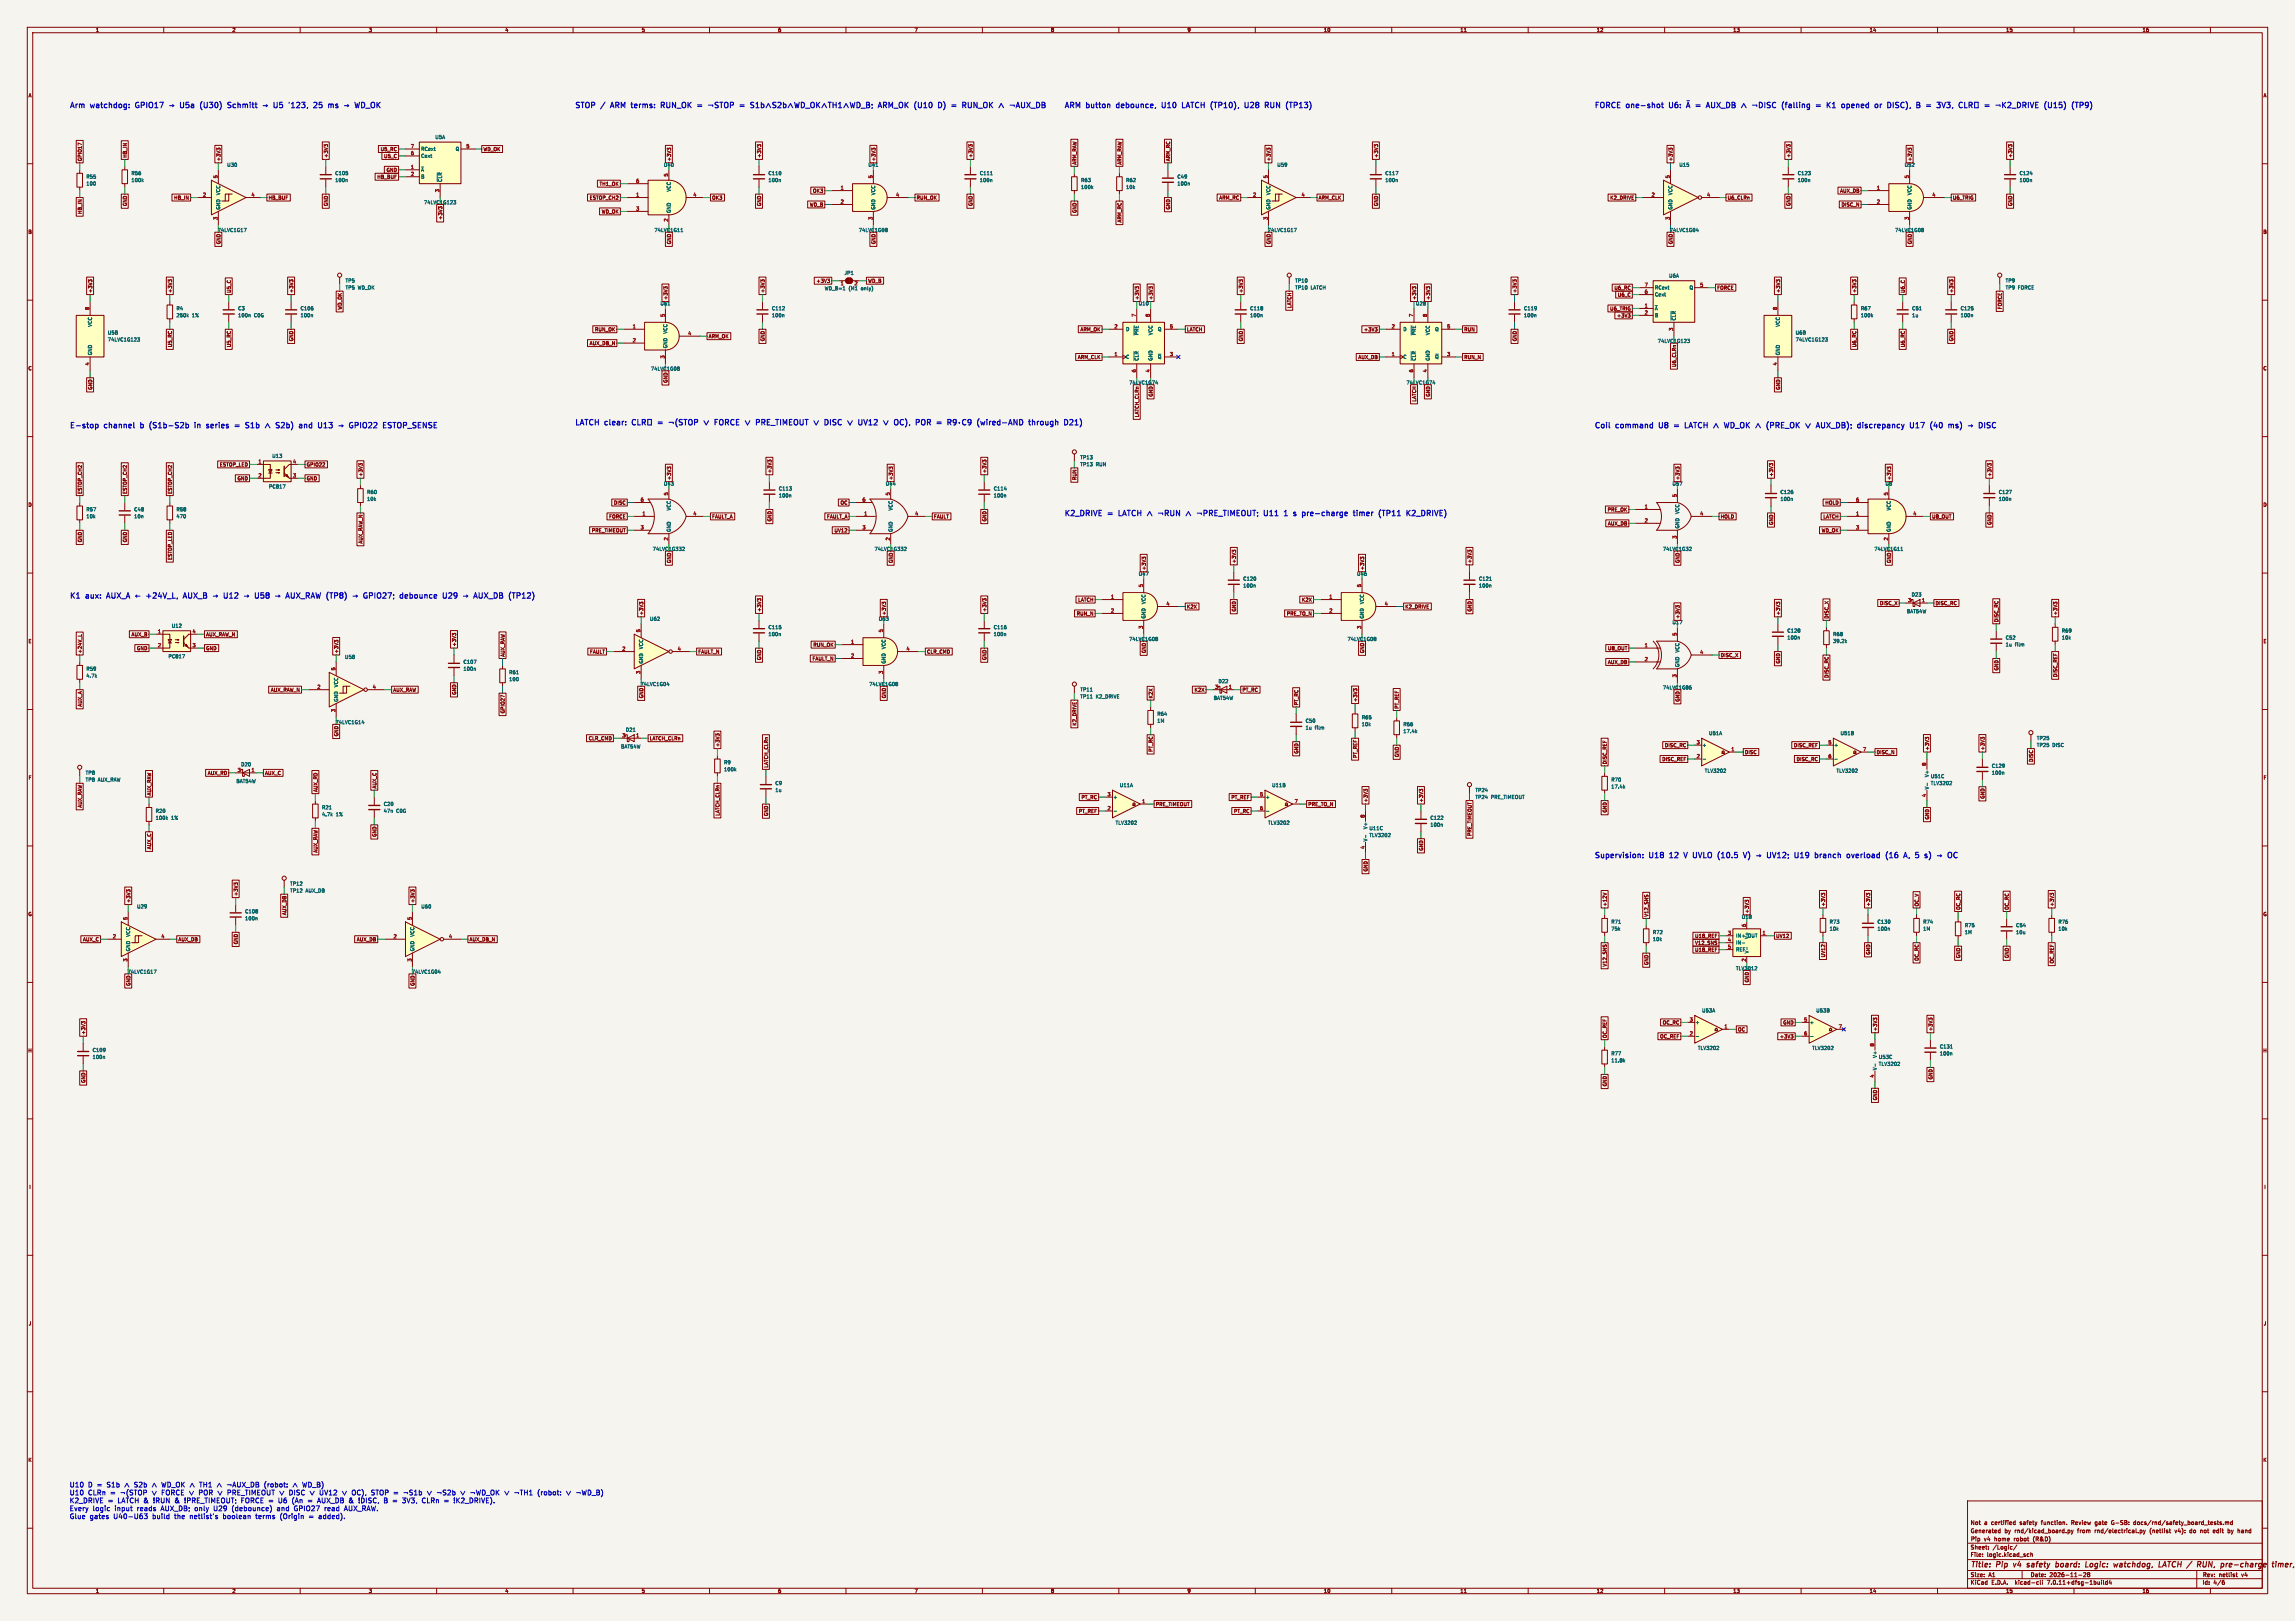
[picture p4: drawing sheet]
<svg xmlns="http://www.w3.org/2000/svg" width="841mm" height="594mm" viewBox="0 0 841 594" stroke-linecap="round" stroke-linejoin="round" font-family="sans-serif">
<defs><g id="words">
<g font-size="2.8" fill="#0000c2">
<text x="25.4" y="39.8">Arm</text>
<text x="33.3" y="39.8">watchdog:</text>
<text x="50.6" y="39.8">GPIO17</text>
<text x="63.8" y="39.8">þÿ!’U5a</text>
<text x="76.7" y="39.8">(U30)</text>
<text x="87.6" y="39.8">Schmitt</text>
<text x="101.3" y="39.8">þÿ!’U5</text>
<text x="112.4" y="39.8">'123,</text>
<text x="122.4" y="39.8">25</text>
<text x="128.5" y="39.8">ms</text>
<text x="135.1" y="39.8">þÿ!’WD_OK</text>
<text x="210.5" y="39.8">STOP</text>
<text x="220.4" y="39.8">/</text>
<text x="224.8" y="39.8">ARM</text>
<text x="233.1" y="39.8">terms:</text>
<text x="244.8" y="39.8">RUN_OK</text>
<text x="258.9" y="39.8">=</text>
<text x="276" y="39.8">=</text>
<text x="328.5" y="39.8">ARM_OK</text>
<text x="352" y="39.8">D)</text>
<text x="357.7" y="39.8">=</text>
<text x="362.5" y="39.8">RUN_OK</text>
<text x="389.9" y="39.8">ARM</text>
<text x="398.2" y="39.8">button</text>
<text x="410.1" y="39.8">debounce,</text>
<text x="427.5" y="39.8">U10</text>
<text x="435.7" y="39.8">LATCH (TP10),</text>
<text x="460.3" y="39.8">U28</text>
<text x="468.5" y="39.8">RUN</text>
<text x="477" y="39.8">(TP13)</text>
<text x="584.2" y="39.8">FORCE</text>
<text x="596.1" y="39.8">one-shot</text>
<text x="612.6" y="39.8">U6:</text>
<text x="628.7" y="39.8">AUX_DB</text>
<text x="658.8" y="39.8">(falling</text>
<text x="672" y="39.8">=</text>
<text x="676.8" y="39.8">K1</text>
<text x="683.1" y="39.8">opened</text>
<text x="696" y="39.8">or</text>
<text x="701.4" y="39.8">DISC),</text>
<text x="712.9" y="39.8">B</text>
<text x="717.2" y="39.8">=</text>
<text x="722" y="39.8">3V3,</text>
<text x="741" y="39.8">=</text>
<text x="764.5" y="39.8">(U15)</text>
<text x="210.5" y="156">LATCH clear:</text>
<text x="261.3" y="156">þÿ&quot;(</text>
<text x="278" y="156">þÿ&quot;(PRE_TIMEOUT</text>
<text x="304.8" y="156">þÿ&quot;(DISC</text>
<text x="318.8" y="156">þÿ&quot;(UV12</text>
<text x="333.5" y="156">þÿ&quot;(OC),</text>
<text x="347" y="156">POR</text>
<text x="355.4" y="156">=</text>
<text x="371.9" y="156">(wired-AND</text>
<text x="391.6" y="156">through</text>
<text x="25.4" y="157.1">E-stop</text>
<text x="38.4" y="157.1">channel</text>
<text x="52.4" y="157.1">b</text>
<text x="56.6" y="157.1">(S1b-S2b</text>
<text x="73.9" y="157.1">in</text>
<text x="79" y="157.1">series</text>
<text x="90.2" y="157.1">=</text>
<text x="95" y="157.1">S1b</text>
<text x="102.9" y="157.1">þÿ&quot;'S2b)</text>
<text x="117" y="157.1">and</text>
<text x="124.8" y="157.1">U13</text>
<text x="133" y="157.1">þÿ!’GPIO22</text>
<text x="151" y="157.1">ESTOP_SENSE</text>
<text x="584.2" y="157.1">Coil</text>
<text x="592.3" y="157.1">command</text>
<text x="608.9" y="157.1">U8</text>
<text x="620" y="157.1">LATCH þÿ&quot;'WD_OK þÿ&quot;'(PRE_OK</text>
<text x="668.2" y="157.1">þÿ&quot;(AUX_DB);</text>
<text x="688.9" y="157.1">discrepancy</text>
<text x="708.9" y="157.1">U17</text>
<text x="717.1" y="157.1">(40</text>
<text x="724.6" y="157.1">ms)</text>
<text x="389.9" y="189.3">K2_DRIVE</text>
<text x="406.1" y="189.3">=</text>
<text x="468.1" y="189.3">U11</text>
<text x="476.4" y="189.3">1</text>
<text x="480.6" y="189.3">s</text>
<text x="484.6" y="189.3">pre-charge</text>
<text x="504.2" y="189.3">timer</text>
<text x="514.2" y="189.3">(TP11</text>
<text x="525.2" y="189.3">K2_DRIVE)</text>
<text x="25.4" y="219.5">K1</text>
<text x="31.6" y="219.5">aux:</text>
<text x="40.1" y="219.5">AUX_A þÿ!•+24V_L,</text>
<text x="70.6" y="219.5">AUX_B</text>
<text x="82.2" y="219.5">þÿ!’U12</text>
<text x="95.2" y="219.5">þÿ!’U58</text>
<text x="108.3" y="219.5">þÿ!’AUX_RAW (TP8)</text>
<text x="139" y="219.5">þÿ!’GPIO27;</text>
<text x="158" y="219.5">debounce</text>
<text x="174.5" y="219.5">U29</text>
<text x="182.7" y="219.5">þÿ!’AUX_DB</text>
<text x="584.2" y="314.6">Supervision:</text>
<text x="604.6" y="314.6">U18</text>
<text x="612.8" y="314.6">12</text>
<text x="618.9" y="314.6">V</text>
<text x="623" y="314.6">UVLO</text>
<text x="632.8" y="314.6">(10.5</text>
<text x="643.2" y="314.6">V)</text>
<text x="648.5" y="314.6">þÿ!’UV12;</text>
<text x="664.2" y="314.6">U19</text>
<text x="672.4" y="314.6">branch</text>
<text x="685" y="314.6">overload</text>
<text x="700" y="314.6">(16</text>
<text x="707.5" y="314.6">A,</text>
<text x="712.5" y="314.6">5</text>
<text x="716.7" y="314.6">s)</text>
</g>
<g font-size="2.8" fill="#840000">
<text x="722" y="574.9">Title:</text>
<text x="731.7" y="574.9">Pip</text>
<text x="738.7" y="574.9">v4</text>
<text x="744.5" y="574.9">safety</text>
<text x="755.8" y="574.9">board:</text>
<text x="767.5" y="574.9">Logic:</text>
<text x="778.7" y="574.9">watchdog,</text>
<text x="796" y="574.9">LATCH /</text>
<text x="811.7" y="574.9">RUN,</text>
<text x="821.1" y="574.9">pre-charge</text>
<text x="840.8" y="574.9">ti</text>
</g>
<g font-size="2.5" fill="#0000c2">
<text x="25.4" y="545.2">U10</text>
<text x="32.2" y="545.2">D =</text>
<text x="39.1" y="545.2">S1b</text>
<text x="45.7" y="545.2">þÿ&quot;'S2b</text>
<text x="97.6" y="545.2">(robot:</text>
<text x="108.2" y="545.2">þÿ&quot;'WD_B)</text>
<text x="25.4" y="548.1">U10</text>
<text x="25.4" y="551">K2_DRIVE</text>
<text x="32.2" y="548.1">CLRn =</text>
<text x="39.4" y="551">=</text>
<text x="43.1" y="551">LATCH &amp;</text>
<text x="55.7" y="548.1">þÿ&quot;(</text>
<text x="56.3" y="551">!RUN</text>
<text x="64.2" y="551">&amp;</text>
<text x="67.9" y="551">!PRE_TIMEOUT; FORCE =</text>
<text x="102.6" y="551">U6</text>
<text x="107.6" y="551">(An</text>
<text x="113.5" y="551">=</text>
<text x="117.2" y="551">AUX_DB &amp;</text>
<text x="126.4" y="548.1">þÿ&quot;(OC),</text>
<text x="132.4" y="551">!DISC,</text>
<text x="137.3" y="548.1">STOP =</text>
<text x="141.8" y="551">B =</text>
<text x="148.8" y="551">3V3,</text>
<text x="156.1" y="551">CLRn =</text>
<text x="167.9" y="551">!K2_DRIVE).</text>
<text x="199.1" y="548.1">(robot:</text>
<text x="25.4" y="553.9">Every</text>
<text x="25.4" y="556.7">Glue</text>
<text x="32.8" y="556.7">gates</text>
<text x="33.9" y="553.9">logic</text>
<text x="41.5" y="556.7">U40-U63</text>
<text x="42" y="553.9">input</text>
<text x="50.2" y="553.9">reads</text>
<text x="55.9" y="556.7">build</text>
<text x="59" y="553.9">AUX_DB; only</text>
<text x="64" y="556.7">the</text>
<text x="69.7" y="556.7">netlist's</text>
<text x="78.5" y="553.9">U29</text>
<text x="82" y="556.7">boolean</text>
<text x="85.3" y="553.9">(debounce)</text>
<text x="94.1" y="556.7">terms</text>
<text x="101.9" y="553.9">and</text>
<text x="103.1" y="556.7">(Origin</text>
<text x="108.3" y="553.9">GPIO27</text>
<text x="113.7" y="556.7">=</text>
<text x="117.4" y="556.7">added).</text>
<text x="119.5" y="553.9">read</text>
<text x="126.9" y="553.9">AUX_RAW.</text>
</g>
<g font-size="2.1" fill="#840000">
<text x="722" y="562">Generated</text>
<text x="722" y="559">Not</text>
<text x="727.1" y="559">a</text>
<text x="729.7" y="559">certified</text>
<text x="734.5" y="562">by</text>
<text x="738.3" y="562">rnd/kicad_board.py</text>
<text x="740.3" y="559">safety</text>
<text x="748.3" y="559">function.</text>
<text x="759.5" y="559">Review</text>
<text x="761.5" y="562">from</text>
<text x="767.9" y="562">rnd/electrical.py</text>
<text x="768.3" y="559">gate</text>
<text x="774.5" y="559">G-SB:</text>
<text x="782.8" y="559">docs/rnd/safety_board_tests.md</text>
<text x="788.2" y="562">(netlist</text>
<text x="797.6" y="562">v4):</text>
<text x="803.2" y="562">do</text>
<text x="807.2" y="562">not</text>
<text x="812.1" y="562">edit</text>
<text x="817.6" y="562">by</text>
<text x="821.4" y="562">hand</text>
<text x="722" y="568">Sheet:</text>
<text x="722" y="565.2">Pip</text>
<text x="727.3" y="565.2">v4</text>
<text x="730.2" y="568">/Logic/</text>
<text x="731.6" y="565.2">home</text>
<text x="739.4" y="565.2">robot</text>
<text x="747" y="565.2">(R&amp;D)</text>
<text x="722" y="570.7">File:</text>
<text x="728.1" y="570.7">logic.kicad_sch</text>
<text x="722" y="580.9">KiCad</text>
<text x="722" y="578.1">Size:</text>
<text x="728.7" y="578.1">A1</text>
<text x="729.7" y="580.9">E.D.A.</text>
<text x="738.6" y="580.9">kicad-cli</text>
<text x="744" y="578.1">Date:</text>
<text x="750.5" y="580.9">7.0.11+dfsg-1build4</text>
<text x="751" y="578.1">2026-11-28</text>
<text x="807" y="578.3">Rev:</text>
<text x="807" y="580.9">Id:</text>
<text x="811.1" y="580.9">4/6</text>
<text x="813.4" y="578.3">netlist</text>
<text x="822.2" y="578.3">v4</text>
</g>
<g font-size="1.8" fill="#840000">
<text x="35" y="11.9">1</text>
<text x="85" y="11.9">2</text>
<text x="135" y="11.9">3</text>
<text x="185" y="11.9">4</text>
<text x="235" y="11.9">5</text>
<text x="285" y="11.9">6</text>
<text x="335" y="11.9">7</text>
<text x="385" y="11.9">8</text>
<text x="435" y="11.9">9</text>
<text x="485" y="11.9">10</text>
<text x="535" y="11.9">11</text>
<text x="585" y="11.9">12</text>
<text x="635" y="11.9">13</text>
<text x="685" y="11.9">14</text>
<text x="735" y="11.9">15</text>
<text x="785" y="11.9">16</text>
<text x="10.3" y="35.9">A</text>
<text x="829.3" y="35.9">A</text>
<text x="30.2" y="59.2" transform="rotate(-90 30.2 59.2)">GPIO17</text>
<text x="46.7" y="57.9" transform="rotate(-90 46.7 57.9)">HB_IN</text>
<text x="81" y="59.2" transform="rotate(-90 81 59.2)">+3V3</text>
<text x="120.3" y="57.9" transform="rotate(-90 120.3 57.9)">+3V3</text>
<text x="139.3" y="55.6">U5_RC</text>
<text x="140.6" y="58.1">U5_C</text>
<text x="177" y="55.6">WD_OK</text>
<text x="246.1" y="59.2" transform="rotate(-90 246.1 59.2)">+3V3</text>
<text x="279.1" y="57.9" transform="rotate(-90 279.1 57.9)">+3V3</text>
<text x="321" y="59.2" transform="rotate(-90 321 59.2)">+3V3</text>
<text x="356.6" y="57.9" transform="rotate(-90 356.6 57.9)">+3V3</text>
<text x="428.9" y="59.2" transform="rotate(-90 428.9 59.2)">ARM_RC</text>
<text x="465.8" y="59.2" transform="rotate(-90 465.8 59.2)">+3V3</text>
<text x="505.1" y="57.9" transform="rotate(-90 505.1 57.9)">+3V3</text>
<text x="613.1" y="59.2" transform="rotate(-90 613.1 59.2)">+3V3</text>
<text x="656.3" y="57.9" transform="rotate(-90 656.3 57.9)">+3V3</text>
<text x="700.7" y="59.2" transform="rotate(-90 700.7 59.2)">+3V3</text>
<text x="737.6" y="57.9" transform="rotate(-90 737.6 57.9)">+3V3</text>
<text x="138.1" y="65.7">HB_BUF</text>
<text x="141.5" y="63.2">GND</text>
<text x="394.7" y="60.5" transform="rotate(-90 394.7 60.5)">ARM_RAW</text>
<text x="411.2" y="60.5" transform="rotate(-90 411.2 60.5)">ARM_RAW</text>
<text x="219.6" y="68.3">TH1_OK</text>
<text x="297.8" y="70.8">OK3</text>
<text x="674.2" y="70.8">AUX_DB</text>
<text x="46.7" y="75.7" transform="rotate(-90 46.7 75.7)">GND</text>
<text x="63.7" y="73.3">HB_IN</text>
<text x="98.3" y="73.3">HB_BUF</text>
<text x="120.3" y="75.7" transform="rotate(-90 120.3 75.7)">GND</text>
<text x="215.9" y="73.3">ESTOP_CH2</text>
<text x="260.8" y="73.3">OK3</text>
<text x="279.1" y="75.7" transform="rotate(-90 279.1 75.7)">GND</text>
<text x="296.6" y="75.9">WD_B</text>
<text x="335.8" y="73.3">RUN_OK</text>
<text x="356.6" y="75.7" transform="rotate(-90 356.6 75.7)">GND</text>
<text x="428.9" y="76.9" transform="rotate(-90 428.9 76.9)">GND</text>
<text x="446.7" y="73.3">ARM_RC</text>
<text x="483.1" y="73.3">ARM_CLK</text>
<text x="505.1" y="75.7" transform="rotate(-90 505.1 75.7)">GND</text>
<text x="589.9" y="73.3">K2_DRIVE</text>
<text x="632.9" y="73.3">U6_CLRn</text>
<text x="656.3" y="75.7" transform="rotate(-90 656.3 75.7)">GND</text>
<text x="674.7" y="75.9">DISC_N</text>
<text x="715.5" y="73.3">U6_TRIG</text>
<text x="737.6" y="75.7" transform="rotate(-90 737.6 75.7)">GND</text>
<text x="30.2" y="78.6" transform="rotate(-90 30.2 78.6)">HB_IN</text>
<text x="162.2" y="80.7" transform="rotate(-90 162.2 80.7)">+3V3</text>
<text x="220.4" y="78.4">WD_OK</text>
<text x="394.7" y="78.2" transform="rotate(-90 394.7 78.2)">GND</text>
<text x="411.2" y="81.7" transform="rotate(-90 411.2 81.7)">ARM_RC</text>
<text x="10.3" y="85.9">B</text>
<text x="81" y="89.6" transform="rotate(-90 81 89.6)">GND</text>
<text x="246.1" y="89.6" transform="rotate(-90 246.1 89.6)">GND</text>
<text x="321" y="89.6" transform="rotate(-90 321 89.6)">GND</text>
<text x="465.8" y="89.6" transform="rotate(-90 465.8 89.6)">GND</text>
<text x="613.1" y="89.6" transform="rotate(-90 613.1 89.6)">GND</text>
<text x="700.7" y="89.6" transform="rotate(-90 700.7 89.6)">GND</text>
<text x="829.2" y="85.9">B</text>
<text x="34" y="107.5" transform="rotate(-90 34 107.5)">+3V3</text>
<text x="63.2" y="107.5" transform="rotate(-90 63.2 107.5)">+3V3</text>
<text x="84.8" y="107.5" transform="rotate(-90 84.8 107.5)">U5_C</text>
<text x="107.6" y="107.5" transform="rotate(-90 107.6 107.5)">+3V3</text>
<text x="280.4" y="107.5" transform="rotate(-90 280.4 107.5)">+3V3</text>
<text x="299" y="103.8">+3V3</text>
<text x="318" y="103.8">WD_B</text>
<text x="455.6" y="107.5" transform="rotate(-90 455.6 107.5)">+3V3</text>
<text x="555.9" y="107.5" transform="rotate(-90 555.9 107.5)">+3V3</text>
<text x="591.4" y="106.4">U6_RC</text>
<text x="629.1" y="106.4">FORCE</text>
<text x="652.5" y="107.5" transform="rotate(-90 652.5 107.5)">+3V3</text>
<text x="680.4" y="107.5" transform="rotate(-90 680.4 107.5)">+3V3</text>
<text x="698.2" y="107.5" transform="rotate(-90 698.2 107.5)">U6_C</text>
<text x="716" y="107.5" transform="rotate(-90 716 107.5)">+3V3</text>
<text x="125.4" y="113.6" transform="rotate(-90 125.4 113.6)">WD_OK</text>
<text x="244.8" y="110" transform="rotate(-90 244.8 110)">+3V3</text>
<text x="417.5" y="110" transform="rotate(-90 417.5 110)">+3V3</text>
<text x="422.6" y="110" transform="rotate(-90 422.6 110)">+3V3</text>
<text x="473.4" y="113" transform="rotate(-90 473.4 113)">LATCH</text>
<text x="519.1" y="110" transform="rotate(-90 519.1 110)">+3V3</text>
<text x="524.2" y="110" transform="rotate(-90 524.2 110)">+3V3</text>
<text x="589.9" y="114">U6_TRIG</text>
<text x="592.7" y="108.9">U6_C</text>
<text x="733.7" y="113.5" transform="rotate(-90 733.7 113.5)">FORCE</text>
<text x="592.4" y="116.5">+3V3</text>
<text x="107.6" y="125.2" transform="rotate(-90 107.6 125.2)">GND</text>
<text x="217.9" y="121.6">RUN_OK</text>
<text x="259.6" y="124.1">ARM_OK</text>
<text x="280.4" y="125.2" transform="rotate(-90 280.4 125.2)">GND</text>
<text x="395.8" y="121.6">ARM_OK</text>
<text x="434.8" y="121.6">LATCH</text>
<text x="455.6" y="125.2" transform="rotate(-90 455.6 125.2)">GND</text>
<text x="499.7" y="121.6">+3V3</text>
<text x="536.4" y="121.6">RUN</text>
<text x="555.9" y="125.2" transform="rotate(-90 555.9 125.2)">GND</text>
<text x="716" y="125.2" transform="rotate(-90 716 125.2)">GND</text>
<text x="63.2" y="127.4" transform="rotate(-90 63.2 127.4)">U5_RC</text>
<text x="84.8" y="127.4" transform="rotate(-90 84.8 127.4)">U5_RC</text>
<text x="215.9" y="126.7">AUX_DB_N</text>
<text x="394.8" y="131.8">ARM_CLK</text>
<text x="497.6" y="131.8">AUX_DB</text>
<text x="536.4" y="131.8">RUN_N</text>
<text x="680.4" y="127.4" transform="rotate(-90 680.4 127.4)">U6_RC</text>
<text x="698.2" y="127.4" transform="rotate(-90 698.2 127.4)">U6_RC</text>
<text x="10.3" y="135.9">C</text>
<text x="614.4" y="134.6" transform="rotate(-90 614.4 134.6)">U6_CLRn</text>
<text x="829.2" y="135.9">C</text>
<text x="34" y="143" transform="rotate(-90 34 143)">GND</text>
<text x="244.8" y="140.4" transform="rotate(-90 244.8 140.4)">GND</text>
<text x="652.5" y="143" transform="rotate(-90 652.5 143)">GND</text>
<text x="422.6" y="145.5" transform="rotate(-90 422.6 145.5)">GND</text>
<text x="519.1" y="147.3" transform="rotate(-90 519.1 147.3)">LATCH</text>
<text x="524.2" y="145.5" transform="rotate(-90 524.2 145.5)">GND</text>
<text x="417.5" y="153" transform="rotate(-90 417.5 153)">LATCH_CLRn</text>
<text x="80.4" y="171.1">ESTOP_LED</text>
<text x="112.2" y="171.1">GPIO22</text>
<text x="282.9" y="173.5" transform="rotate(-90 282.9 173.5)">+3V3</text>
<text x="361.6" y="173.5" transform="rotate(-90 361.6 173.5)">+3V3</text>
<text x="86.9" y="176.2">GND</text>
<text x="112.2" y="176.2">GND</text>
<text x="133" y="174.8" transform="rotate(-90 133 174.8)">+3V3</text>
<text x="246.1" y="176.1" transform="rotate(-90 246.1 176.1)">+3V3</text>
<text x="327.3" y="176.1" transform="rotate(-90 327.3 176.1)">+3V3</text>
<text x="394.7" y="176.1" transform="rotate(-90 394.7 176.1)">RUN</text>
<text x="615.6" y="176.1" transform="rotate(-90 615.6 176.1)">+3V3</text>
<text x="649.9" y="174.8" transform="rotate(-90 649.9 174.8)">+3V3</text>
<text x="693.1" y="176.1" transform="rotate(-90 693.1 176.1)">+3V3</text>
<text x="729.9" y="174.8" transform="rotate(-90 729.9 174.8)">+3V3</text>
<text x="10.3" y="185.9">D</text>
<text x="30.2" y="181.1" transform="rotate(-90 30.2 181.1)">ESTOP_CH2</text>
<text x="46.7" y="181.1" transform="rotate(-90 46.7 181.1)">ESTOP_CH2</text>
<text x="63.2" y="181.1" transform="rotate(-90 63.2 181.1)">ESTOP_CH2</text>
<text x="224.8" y="185.1">DISC</text>
<text x="307.9" y="185.1">OC</text>
<text x="668.7" y="185.1">HOLD</text>
<text x="829.2" y="185.9">D</text>
<text x="223.1" y="190.2">FORCE</text>
<text x="260.8" y="190.2">FAULT_A</text>
<text x="282.9" y="191.2" transform="rotate(-90 282.9 191.2)">GND</text>
<text x="302.9" y="190.2">FAULT_A</text>
<text x="342.1" y="190.2">FAULT</text>
<text x="361.6" y="191.2" transform="rotate(-90 361.6 191.2)">GND</text>
<text x="589" y="187.6">PRE_OK</text>
<text x="630.4" y="190.2">HOLD</text>
<text x="668" y="190.2">LATCH</text>
<text x="707.9" y="190.2">U8_OUT</text>
<text x="216.7" y="195.3">PRE_TIMEOUT</text>
<text x="305.6" y="195.3">UV12</text>
<text x="589.1" y="192.7">AUX_DB</text>
<text x="649.9" y="192.5" transform="rotate(-90 649.9 192.5)">GND</text>
<text x="667.4" y="195.3">WD_OK</text>
<text x="729.9" y="192.5" transform="rotate(-90 729.9 192.5)">GND</text>
<text x="30.2" y="198.9" transform="rotate(-90 30.2 198.9)">GND</text>
<text x="46.7" y="198.9" transform="rotate(-90 46.7 198.9)">GND</text>
<text x="133" y="199.3" transform="rotate(-90 133 199.3)">AUX_RAW_N</text>
<text x="63.2" y="205.3" transform="rotate(-90 63.2 205.3)">ESTOP_LED</text>
<text x="246.1" y="206.5" transform="rotate(-90 246.1 206.5)">GND</text>
<text x="327.3" y="206.5" transform="rotate(-90 327.3 206.5)">GND</text>
<text x="420.1" y="209.1" transform="rotate(-90 420.1 209.1)">+3V3</text>
<text x="453.1" y="206.5" transform="rotate(-90 453.1 206.5)">+3V3</text>
<text x="500.1" y="209.1" transform="rotate(-90 500.1 209.1)">+3V3</text>
<text x="539.4" y="206.5" transform="rotate(-90 539.4 206.5)">+3V3</text>
<text x="615.6" y="206.5" transform="rotate(-90 615.6 206.5)">GND</text>
<text x="693.1" y="206.5" transform="rotate(-90 693.1 206.5)">GND</text>
<text x="395" y="220.7">LATCH</text>
<text x="477" y="220.7">K2X</text>
<text x="688.7" y="221.9">DISC_X</text>
<text x="709.1" y="221.9">DISC_RC</text>
<text x="235.9" y="225.6" transform="rotate(-90 235.9 225.6)">+3V3</text>
<text x="279.1" y="224.3" transform="rotate(-90 279.1 224.3)">+3V3</text>
<text x="324.8" y="225.6" transform="rotate(-90 324.8 225.6)">+3V3</text>
<text x="361.6" y="224.3" transform="rotate(-90 361.6 224.3)">+3V3</text>
<text x="394.4" y="225.7">RUN_N</text>
<text x="434.8" y="223.2">K2X</text>
<text x="453.1" y="224.3" transform="rotate(-90 453.1 224.3)">GND</text>
<text x="471.4" y="225.7">PRE_TO_N</text>
<text x="514.8" y="223.2">K2_DRIVE</text>
<text x="539.4" y="224.3" transform="rotate(-90 539.4 224.3)">GND</text>
<text x="615.6" y="226.9" transform="rotate(-90 615.6 226.9)">+3V3</text>
<text x="652.5" y="225.6" transform="rotate(-90 652.5 225.6)">+3V3</text>
<text x="670.2" y="226.9" transform="rotate(-90 670.2 226.9)">DISC_X</text>
<text x="754.1" y="225.6" transform="rotate(-90 754.1 225.6)">+3V3</text>
<text x="48.1" y="233.4">AUX_B</text>
<text x="75.4" y="233.4">AUX_RAW_N</text>
<text x="732.5" y="228.1" transform="rotate(-90 732.5 228.1)">DISC_RC</text>
<text x="10.3" y="235.9">E</text>
<text x="30.2" y="239.6" transform="rotate(-90 30.2 239.6)">+24V_L</text>
<text x="50.1" y="238.4">GND</text>
<text x="75.4" y="238.4">GND</text>
<text x="124.1" y="239.6" transform="rotate(-90 124.1 239.6)">+3V3</text>
<text x="167.3" y="237" transform="rotate(-90 167.3 237)">+3V3</text>
<text x="216.1" y="239.7">FAULT</text>
<text x="255.7" y="239.7">FAULT_N</text>
<text x="297.9" y="237.2">RUN_OK</text>
<text x="339.6" y="239.7">CLR_CMD</text>
<text x="420.1" y="239.5" transform="rotate(-90 420.1 239.5)">GND</text>
<text x="500.1" y="239.5" transform="rotate(-90 500.1 239.5)">GND</text>
<text x="589.1" y="238.4">U8_OUT</text>
<text x="829.3" y="235.9">E</text>
<text x="185.1" y="240.8" transform="rotate(-90 185.1 240.8)">AUX_RAW</text>
<text x="279.1" y="242" transform="rotate(-90 279.1 242)">GND</text>
<text x="297.6" y="242.3">FAULT_N</text>
<text x="361.6" y="242" transform="rotate(-90 361.6 242)">GND</text>
<text x="589.1" y="243.5">AUX_DB</text>
<text x="630.4" y="241">DISC_X</text>
<text x="652.5" y="243.3" transform="rotate(-90 652.5 243.3)">GND</text>
<text x="732.5" y="245.8" transform="rotate(-90 732.5 245.8)">GND</text>
<text x="670.2" y="248.6" transform="rotate(-90 670.2 248.6)">DISC_RC</text>
<text x="754.1" y="248.3" transform="rotate(-90 754.1 248.3)">DISC_REF</text>
<text x="99.1" y="253.7">AUX_RAW_N</text>
<text x="144" y="253.7">AUX_RAW</text>
<text x="167.3" y="254.7" transform="rotate(-90 167.3 254.7)">GND</text>
<text x="235.9" y="256" transform="rotate(-90 235.9 256)">GND</text>
<text x="324.8" y="256" transform="rotate(-90 324.8 256)">GND</text>
<text x="422.6" y="256.1" transform="rotate(-90 422.6 256.1)">K2X</text>
<text x="437.6" y="253.7">K2X</text>
<text x="455.1" y="253.7">PT_RC</text>
<text x="497.5" y="257.3" transform="rotate(-90 497.5 257.3)">+3V3</text>
<text x="615.6" y="257.3" transform="rotate(-90 615.6 257.3)">GND</text>
<text x="30.2" y="259.1" transform="rotate(-90 30.2 259.1)">AUX_A</text>
<text x="185.1" y="261.6" transform="rotate(-90 185.1 261.6)">GPIO27</text>
<text x="475.9" y="258.6" transform="rotate(-90 475.9 258.6)">PT_RC</text>
<text x="512.8" y="259.9" transform="rotate(-90 512.8 259.9)">PT_REF</text>
<text x="124.1" y="270" transform="rotate(-90 124.1 270)">GND</text>
<text x="394.7" y="266" transform="rotate(-90 394.7 266)">K2_DRIVE</text>
<text x="215.6" y="271.5">CLR_CMD</text>
<text x="238" y="271.5">LATCH_CLRn</text>
<text x="263.8" y="273.8" transform="rotate(-90 263.8 273.8)">+3V3</text>
<text x="422.6" y="275.7" transform="rotate(-90 422.6 275.7)">PT_RC</text>
<text x="609.9" y="274">DISC_RC</text>
<text x="657.2" y="274">DISC_REF</text>
<text x="707.1" y="275.1" transform="rotate(-90 707.1 275.1)">+3V3</text>
<text x="727.4" y="275.1" transform="rotate(-90 727.4 275.1)">+3V3</text>
<text x="281.6" y="281.5" transform="rotate(-90 281.6 281.5)">LATCH_CLRn</text>
<text x="475.9" y="276.3" transform="rotate(-90 475.9 276.3)">GND</text>
<text x="497.5" y="277.9" transform="rotate(-90 497.5 277.9)">PT_REF</text>
<text x="512.8" y="277.6" transform="rotate(-90 512.8 277.6)">GND</text>
<text x="589" y="280.2" transform="rotate(-90 589 280.2)">DISC_REF</text>
<text x="609" y="279.1">DISC_REF</text>
<text x="639.3" y="276.5">DISC</text>
<text x="658.2" y="279.1">DISC_RC</text>
<text x="687.5" y="276.5">DISC_N</text>
<text x="745.2" y="279.4" transform="rotate(-90 745.2 279.4)">DISC</text>
<text x="10.3" y="285.9">F</text>
<text x="76" y="284.2">AUX_RD</text>
<text x="97" y="284.2">AUX_C</text>
<text x="829.3" y="285.9">F</text>
<text x="55.6" y="291.6" transform="rotate(-90 55.6 291.6)">AUX_RAW</text>
<text x="116.5" y="290.4" transform="rotate(-90 116.5 290.4)">AUX_RD</text>
<text x="138.1" y="289.1" transform="rotate(-90 138.1 289.1)">AUX_C</text>
<text x="396.2" y="293.1">PT_RC</text>
<text x="451.1" y="293.1">PT_REF</text>
<text x="727.4" y="292.8" transform="rotate(-90 727.4 292.8)">GND</text>
<text x="30.2" y="296.1" transform="rotate(-90 30.2 296.1)">AUX_RAW</text>
<text x="263.8" y="299.1" transform="rotate(-90 263.8 299.1)">LATCH_CLRn</text>
<text x="281.6" y="299.2" transform="rotate(-90 281.6 299.2)">GND</text>
<text x="395.2" y="298.1">PT_REF</text>
<text x="423.4" y="295.6">PRE_TIMEOUT</text>
<text x="452" y="298.1">PT_RC</text>
<text x="479.3" y="295.6">PRE_TO_N</text>
<text x="501.3" y="294.2" transform="rotate(-90 501.3 294.2)">+3V3</text>
<text x="521.7" y="294.2" transform="rotate(-90 521.7 294.2)">+3V3</text>
<text x="589" y="297.9" transform="rotate(-90 589 297.9)">GND</text>
<text x="707.1" y="300.5" transform="rotate(-90 707.1 300.5)">GND</text>
<text x="55.6" y="311.3" transform="rotate(-90 55.6 311.3)">AUX_C</text>
<text x="138.1" y="306.8" transform="rotate(-90 138.1 306.8)">GND</text>
<text x="521.7" y="311.9" transform="rotate(-90 521.7 311.9)">GND</text>
<text x="539.4" y="306.5" transform="rotate(-90 539.4 306.5)">PRE_TIMEOUT</text>
<text x="116.5" y="312.6" transform="rotate(-90 116.5 312.6)">AUX_RAW</text>
<text x="501.3" y="319.5" transform="rotate(-90 501.3 319.5)">GND</text>
<text x="87.3" y="328.5" transform="rotate(-90 87.3 328.5)">+3V3</text>
<text x="10.3" y="335.9">G</text>
<text x="47.9" y="331" transform="rotate(-90 47.9 331)">+3V3</text>
<text x="105.1" y="335.5" transform="rotate(-90 105.1 335.5)">AUX_DB</text>
<text x="152.1" y="331" transform="rotate(-90 152.1 331)">+3V3</text>
<text x="589" y="332.3" transform="rotate(-90 589 332.3)">+12V</text>
<text x="641" y="334.8" transform="rotate(-90 641 334.8)">+3V3</text>
<text x="669" y="332.3" transform="rotate(-90 669 332.3)">+3V3</text>
<text x="685.5" y="332.3" transform="rotate(-90 685.5 332.3)">+3V3</text>
<text x="703.3" y="332.3" transform="rotate(-90 703.3 332.3)">OC_V</text>
<text x="718.5" y="333.5" transform="rotate(-90 718.5 333.5)">OC_RC</text>
<text x="736.3" y="333.5" transform="rotate(-90 736.3 333.5)">OC_RC</text>
<text x="752.8" y="332.3" transform="rotate(-90 752.8 332.3)">+3V3</text>
<text x="829.2" y="335.9">G</text>
<text x="604.2" y="336.1" transform="rotate(-90 604.2 336.1)">V12_SNS</text>
<text x="30.3" y="345.1">AUX_C</text>
<text x="65.2" y="345.1">AUX_DB</text>
<text x="87.3" y="346.2" transform="rotate(-90 87.3 346.2)">GND</text>
<text x="130.6" y="345.1">AUX_DB</text>
<text x="171.9" y="345.1">AUX_DB_N</text>
<text x="621" y="343.9">U18_REF</text>
<text x="621" y="346.4">V12_SNS</text>
<text x="650.7" y="343.9">UV12</text>
<text x="604.2" y="353.8" transform="rotate(-90 604.2 353.8)">GND</text>
<text x="621" y="348.9">U18_REF</text>
<text x="669" y="351" transform="rotate(-90 669 351)">UV12</text>
<text x="685.5" y="350" transform="rotate(-90 685.5 350)">GND</text>
<text x="703.3" y="352.2" transform="rotate(-90 703.3 352.2)">OC_RC</text>
<text x="718.5" y="351.3" transform="rotate(-90 718.5 351.3)">GND</text>
<text x="736.3" y="351.3" transform="rotate(-90 736.3 351.3)">GND</text>
<text x="752.8" y="353.2" transform="rotate(-90 752.8 353.2)">OC_REF</text>
<text x="589" y="354.3" transform="rotate(-90 589 354.3)">V12_SNS</text>
<text x="47.9" y="361.4" transform="rotate(-90 47.9 361.4)">GND</text>
<text x="152.1" y="361.4" transform="rotate(-90 152.1 361.4)">GND</text>
<text x="641" y="360.1" transform="rotate(-90 641 360.1)">GND</text>
<text x="609.2" y="375.6">OC_RC</text>
<text x="653.3" y="375.6">GND</text>
<text x="688" y="378" transform="rotate(-90 688 378)">+3V3</text>
<text x="708.3" y="378" transform="rotate(-90 708.3 378)">+3V3</text>
<text x="31.4" y="379.3" transform="rotate(-90 31.4 379.3)">+3V3</text>
<text x="589" y="380.5" transform="rotate(-90 589 380.5)">OC_REF</text>
<text x="608.2" y="380.7">OC_REF</text>
<text x="636.7" y="378.1">OC</text>
<text x="652.1" y="380.7">+3V3</text>
<text x="10.2" y="385.9">H</text>
<text x="829.2" y="385.9">H</text>
<text x="708.3" y="395.7" transform="rotate(-90 708.3 395.7)">GND</text>
<text x="31.4" y="397" transform="rotate(-90 31.4 397)">GND</text>
<text x="589" y="398.2" transform="rotate(-90 589 398.2)">GND</text>
<text x="688" y="403.3" transform="rotate(-90 688 403.3)">GND</text>
<text x="10.6" y="435.9">I</text>
<text x="829.6" y="435.9">I</text>
<text x="10.4" y="485.9">J</text>
<text x="829.4" y="485.9">J</text>
<text x="10.3" y="535.9">K</text>
<text x="829.2" y="535.9">K</text>
<text x="35" y="583.9">1</text>
<text x="85" y="583.9">2</text>
<text x="135" y="583.9">3</text>
<text x="185" y="583.9">4</text>
<text x="235" y="583.9">5</text>
<text x="285" y="583.9">6</text>
<text x="335" y="583.9">7</text>
<text x="385" y="583.9">8</text>
<text x="435" y="583.9">9</text>
<text x="485" y="583.9">10</text>
<text x="535" y="583.9">11</text>
<text x="585" y="583.9">12</text>
<text x="635" y="583.9">13</text>
<text x="685" y="583.9">14</text>
<text x="735" y="583.9">15</text>
<text x="785" y="583.9">16</text>
</g>
<g font-size="1.8" fill="#006464">
<text x="159.4" y="51.1">U5A</text>
<text x="154.2" y="58">Cext</text>
<text x="154.2" y="55.5">RCext</text>
<text x="166.9" y="55.5">Q</text>
<text x="31.5" y="65.6">R55</text>
<text x="48" y="64.4">R56</text>
<text x="83.1" y="61.3">U30</text>
<text x="122.7" y="64.4">C105</text>
<text x="154.2" y="63.1">~{A}</text>
<text x="154.2" y="65.6">B</text>
<text x="243.1" y="61.3">U40</text>
<text x="281.4" y="64.4">C110</text>
<text x="318.1" y="61.3">U41</text>
<text x="358.9" y="64.4">C111</text>
<text x="431.3" y="65.6">C49</text>
<text x="467.9" y="61.3">U59</text>
<text x="507.5" y="64.4">C117</text>
<text x="615.2" y="61.3">U15</text>
<text x="658.6" y="64.4">C123</text>
<text x="697.8" y="61.3">U52</text>
<text x="739.9" y="64.4">C124</text>
<text x="31.5" y="68.2">100</text>
<text x="48" y="66.9">100k</text>
<text x="80.9" y="71.7" transform="rotate(-90 80.9 71.7)">VCC</text>
<text x="122.7" y="66.9">100n</text>
<text x="162.2" y="66.8" transform="rotate(-90 162.2 66.8)">~{CLR}</text>
<text x="246" y="70.4" transform="rotate(-90 246 70.4)">VCC</text>
<text x="281.4" y="66.9">100n</text>
<text x="320.9" y="71.7" transform="rotate(-90 320.9 71.7)">VCC</text>
<text x="358.9" y="66.9">100n</text>
<text x="396" y="66.9">R63</text>
<text x="396" y="69.4">100k</text>
<text x="412.5" y="66.9">R62</text>
<text x="412.5" y="69.4">10k</text>
<text x="431.3" y="68.2">100n</text>
<text x="465.7" y="71.7" transform="rotate(-90 465.7 71.7)">VCC</text>
<text x="507.5" y="66.9">100n</text>
<text x="613" y="71.7" transform="rotate(-90 613 71.7)">VCC</text>
<text x="658.6" y="66.9">100n</text>
<text x="700.6" y="71.7" transform="rotate(-90 700.6 71.7)">VCC</text>
<text x="739.9" y="66.9">100n</text>
<text x="80.9" y="77" transform="rotate(-90 80.9 77)">GND</text>
<text x="155.2" y="75.1">74LVC1G123</text>
<text x="320.9" y="77" transform="rotate(-90 320.9 77)">GND</text>
<text x="465.7" y="77" transform="rotate(-90 465.7 77)">GND</text>
<text x="613" y="77" transform="rotate(-90 613 77)">GND</text>
<text x="700.6" y="77" transform="rotate(-90 700.6 77)">GND</text>
<text x="246" y="78.2" transform="rotate(-90 246 78.2)">GND</text>
<text x="79.6" y="85.2">74LVC1G17</text>
<text x="239.7" y="85.2">74LVC1G11</text>
<text x="314.6" y="85.2">74LVC1G08</text>
<text x="464.4" y="85.2">74LVC1G17</text>
<text x="611.8" y="85.2">74LVC1G04</text>
<text x="694.3" y="85.2">74LVC1G08</text>
<text x="309.3" y="100.9">JP1</text>
<text x="611.5" y="101.9">U6A</text>
<text x="126.5" y="103.7">TP5</text>
<text x="126.5" y="106.3">TP5</text>
<text x="131.1" y="106.3">WD_OK</text>
<text x="302.1" y="106.5">WD_B=1</text>
<text x="307.9" y="104.9">1</text>
<text x="311" y="106.5">(M1</text>
<text x="313" y="104.9">2</text>
<text x="315.7" y="106.5">only)</text>
<text x="474.5" y="103.7">TP10</text>
<text x="474.5" y="106.3">TP10</text>
<text x="480.3" y="106.3">LATCH</text>
<text x="606.3" y="106.3">RCext</text>
<text x="619" y="106.3">Q</text>
<text x="734.8" y="103.7">TP9</text>
<text x="734.8" y="106.3">TP9</text>
<text x="739.4" y="106.3">FORCE</text>
<text x="64.5" y="113.9">R4</text>
<text x="87.1" y="113.9">C3</text>
<text x="110" y="113.9">C106</text>
<text x="241.9" y="112.1">U61</text>
<text x="282.7" y="113.9">C112</text>
<text x="417.1" y="112.1">U10</text>
<text x="458" y="113.9">C118</text>
<text x="518.7" y="112.1">U28</text>
<text x="558.3" y="113.9">C119</text>
<text x="606.3" y="113.9">~{A}</text>
<text x="606.3" y="108.8">Cext</text>
<text x="681.7" y="113.9">R67</text>
<text x="700.5" y="113.9">C51</text>
<text x="718.3" y="113.9">C125</text>
<text x="33.9" y="119.9" transform="rotate(-90 33.9 119.9)">VCC</text>
<text x="64.5" y="116.4">250k</text>
<text x="70.4" y="116.4">1%</text>
<text x="87.1" y="116.4">100n</text>
<text x="93.1" y="116.4">C0G</text>
<text x="110" y="116.4">100n</text>
<text x="282.7" y="116.4">100n</text>
<text x="458" y="116.4">100n</text>
<text x="558.3" y="116.4">100n</text>
<text x="606.3" y="116.4">B</text>
<text x="614.3" y="117.6" transform="rotate(-90 614.3 117.6)">~{CLR}</text>
<text x="652.4" y="119.9" transform="rotate(-90 652.4 119.9)">VCC</text>
<text x="681.7" y="116.4">100k</text>
<text x="700.5" y="116.4">1u</text>
<text x="718.3" y="116.4">100n</text>
<text x="39.4" y="125.3">74LVC1G123</text>
<text x="39.4" y="122.8">U5B</text>
<text x="244.7" y="122.5" transform="rotate(-90 244.7 122.5)">VCC</text>
<text x="412.5" y="121.5">D</text>
<text x="417.4" y="123" transform="rotate(-90 417.4 123)">~{PRE}</text>
<text x="422.5" y="123" transform="rotate(-90 422.5 123)">VCC</text>
<text x="424.2" y="121.5">Q</text>
<text x="514.1" y="121.5">D</text>
<text x="519" y="123" transform="rotate(-90 519 123)">~{PRE}</text>
<text x="524.1" y="123" transform="rotate(-90 524.1 123)">VCC</text>
<text x="525.8" y="121.5">Q</text>
<text x="607.4" y="125.9">74LVC1G123</text>
<text x="657.9" y="122.8">U6B</text>
<text x="657.9" y="125.3">74LVC1G123</text>
<text x="33.9" y="130.3" transform="rotate(-90 33.9 130.3)">GND</text>
<text x="244.7" y="127.8" transform="rotate(-90 244.7 127.8)">GND</text>
<text x="412.5" y="131.7">C</text>
<text x="424.2" y="131.7">~{Q}</text>
<text x="514.1" y="131.7">C</text>
<text x="525.8" y="131.7">~{Q}</text>
<text x="652.4" y="130.3" transform="rotate(-90 652.4 130.3)">GND</text>
<text x="238.4" y="136">74LVC1G08</text>
<text x="417.4" y="132.3" transform="rotate(-90 417.4 132.3)">~{CLR}</text>
<text x="422.5" y="132.3" transform="rotate(-90 422.5 132.3)">GND</text>
<text x="519" y="132.3" transform="rotate(-90 519 132.3)">~{CLR}</text>
<text x="524.1" y="132.3" transform="rotate(-90 524.1 132.3)">GND</text>
<text x="413.6" y="141.1">74LVC1G74</text>
<text x="515.2" y="141.1">74LVC1G74</text>
<text x="99.6" y="168">U13</text>
<text x="395.7" y="168.5">TP13</text>
<text x="395.7" y="171">TP13</text>
<text x="401.6" y="171">RUN</text>
<text x="98.4" y="179.2">PC817</text>
<text x="243.1" y="178.1">U43</text>
<text x="285.3" y="179.9">C113</text>
<text x="324.4" y="178.1">U44</text>
<text x="364" y="179.9">C114</text>
<text x="612.7" y="178.1">U57</text>
<text x="690.8" y="178.1">U8</text>
<text x="134.4" y="183.7">10k</text>
<text x="134.4" y="181.2">R60</text>
<text x="285.3" y="182.5">100n</text>
<text x="364" y="182.5">100n</text>
<text x="652.3" y="181.2">C126</text>
<text x="652.3" y="183.7">100n</text>
<text x="732.3" y="181.2">C127</text>
<text x="732.3" y="183.7">100n</text>
<text x="31.5" y="190.1">10k</text>
<text x="31.5" y="187.6">R57</text>
<text x="49" y="187.6">C48</text>
<text x="49" y="190.1">10n</text>
<text x="64.5" y="190.1">470</text>
<text x="64.5" y="187.6">R58</text>
<text x="246" y="187.2" transform="rotate(-90 246 187.2)">VCC</text>
<text x="327.3" y="187.2" transform="rotate(-90 327.3 187.2)">VCC</text>
<text x="615.5" y="188.5" transform="rotate(-90 615.5 188.5)">VCC</text>
<text x="693" y="187.2" transform="rotate(-90 693 187.2)">VCC</text>
<text x="246" y="195.1" transform="rotate(-90 246 195.1)">GND</text>
<text x="327.3" y="195.1" transform="rotate(-90 327.3 195.1)">GND</text>
<text x="615.5" y="193.8" transform="rotate(-90 615.5 193.8)">GND</text>
<text x="693" y="195.1" transform="rotate(-90 693 195.1)">GND</text>
<text x="239.1" y="202.1">74LVC1G332</text>
<text x="320.3" y="202.1">74LVC1G332</text>
<text x="609.2" y="202.1">74LVC1G32</text>
<text x="686.7" y="202.1">74LVC1G11</text>
<text x="417.1" y="211.2">U47</text>
<text x="455.4" y="213">C120</text>
<text x="455.4" y="215.5">100n</text>
<text x="497.1" y="211.2">U46</text>
<text x="541.8" y="213">C121</text>
<text x="541.8" y="215.5">100n</text>
<text x="420" y="221.5" transform="rotate(-90 420 221.5)">VCC</text>
<text x="500" y="221.5" transform="rotate(-90 500 221.5)">VCC</text>
<text x="700.4" y="218.8">D23</text>
<text x="238.1" y="227.7">U62</text>
<text x="321.9" y="227.7">U63</text>
<text x="420" y="226.8" transform="rotate(-90 420 226.8)">GND</text>
<text x="500" y="226.8" transform="rotate(-90 500 226.8)">GND</text>
<text x="698.6" y="224.9">BAT54W</text>
<text x="62.8" y="230.2">U12</text>
<text x="281.4" y="230.7">C115</text>
<text x="281.4" y="233.3">100n</text>
<text x="364" y="230.7">C116</text>
<text x="364" y="233.3">100n</text>
<text x="612.7" y="228.9">U17</text>
<text x="654.8" y="232">C128</text>
<text x="671.6" y="233.3">R68</text>
<text x="755.4" y="232">R69</text>
<text x="235.8" y="238" transform="rotate(-90 235.8 238)">VCC</text>
<text x="324.7" y="238" transform="rotate(-90 324.7 238)">VCC</text>
<text x="413.6" y="235.1">74LVC1G08</text>
<text x="493.7" y="235.1">74LVC1G08</text>
<text x="615.5" y="239.3" transform="rotate(-90 615.5 239.3)">VCC</text>
<text x="654.8" y="234.5">100n</text>
<text x="671.6" y="235.8">39.2k</text>
<text x="734.8" y="234.5">C52</text>
<text x="734.8" y="237.1">1u</text>
<text x="738.4" y="237.1">film</text>
<text x="755.4" y="234.5">10k</text>
<text x="31.5" y="246">R59</text>
<text x="61.6" y="241.4">PC817</text>
<text x="126.3" y="241.6">U58</text>
<text x="169.7" y="243.4">C107</text>
<text x="169.7" y="246">100n</text>
<text x="235.8" y="243.3" transform="rotate(-90 235.8 243.3)">GND</text>
<text x="324.7" y="243.3" transform="rotate(-90 324.7 243.3)">GND</text>
<text x="615.5" y="244.6" transform="rotate(-90 615.5 244.6)">GND</text>
<text x="31.5" y="248.5">4.7k</text>
<text x="124.1" y="252" transform="rotate(-90 124.1 252)">VCC</text>
<text x="186.4" y="249.8">100</text>
<text x="186.4" y="247.2">R61</text>
<text x="234.6" y="251.6">74LVC1G04</text>
<text x="318.4" y="251.6">74LVC1G08</text>
<text x="446.4" y="250.5">D22</text>
<text x="124.1" y="257.3" transform="rotate(-90 124.1 257.3)">GND</text>
<text x="395.7" y="253.6">TP11</text>
<text x="395.7" y="256.1">TP11</text>
<text x="401.6" y="256.1">K2_DRIVE</text>
<text x="444.6" y="256.7">BAT54W</text>
<text x="609.2" y="252.9">74LVC1G86</text>
<text x="423.9" y="262.5">R64</text>
<text x="498.9" y="263.8">R65</text>
<text x="122.8" y="265.6">74LVC1G14</text>
<text x="229.2" y="268.3">D21</text>
<text x="423.9" y="265">1M</text>
<text x="478.3" y="265">C50</text>
<text x="478.3" y="267.6">1u</text>
<text x="481.8" y="267.6">film</text>
<text x="498.9" y="266.3">10k</text>
<text x="514.1" y="266.3">R66</text>
<text x="514.1" y="268.8">17.4k</text>
<text x="626.1" y="269.6">U51A</text>
<text x="674.3" y="269.6">U51B</text>
<text x="227.4" y="274.4">BAT54W</text>
<text x="623.7" y="273.9">+</text>
<text x="672" y="273.9">+</text>
<text x="746.3" y="271.4">TP25</text>
<text x="746.3" y="273.9">TP25</text>
<text x="752.1" y="273.9">DISC</text>
<text x="88.2" y="281">D20</text>
<text x="265.2" y="280.3">R9</text>
<text x="729.8" y="281.5">C129</text>
<text x="31.3" y="284.1">TP8</text>
<text x="31.3" y="286.6">TP8</text>
<text x="35.9" y="286.6">AUX_RAW</text>
<text x="86.5" y="287.1">BAT54W</text>
<text x="265.2" y="282.8">100k</text>
<text x="284" y="287.9">C9</text>
<text x="590.3" y="286.6">R70</text>
<text x="624.6" y="283.3">TLV3202</text>
<text x="672.8" y="283.3">TLV3202</text>
<text x="707" y="284.9" transform="rotate(-90 707 284.9)">V+</text>
<text x="707.4" y="285.3">U51C</text>
<text x="707.4" y="287.9">TLV3202</text>
<text x="729.8" y="284.1">100n</text>
<text x="284" y="290.4">1u</text>
<text x="407.8" y="293">+</text>
<text x="410.2" y="288.6">U11A</text>
<text x="463.7" y="293">+</text>
<text x="466" y="288.6">U11B</text>
<text x="540.5" y="290.4">TP24</text>
<text x="540.5" y="293">TP24</text>
<text x="546.3" y="293">PRE_TIMEOUT</text>
<text x="590.3" y="289.2">17.4k</text>
<text x="707" y="289.4" transform="rotate(-90 707 289.4)">V-</text>
<text x="56.9" y="298">R20</text>
<text x="117.9" y="296.8">R21</text>
<text x="117.9" y="299.3">4.7k</text>
<text x="123.1" y="299.3">1%</text>
<text x="140.5" y="298">47n</text>
<text x="140.5" y="295.5">C20</text>
<text x="145.2" y="298">C0G</text>
<text x="56.9" y="300.6">100k</text>
<text x="62.7" y="300.6">1%</text>
<text x="408.7" y="302.4">TLV3202</text>
<text x="464.6" y="302.4">TLV3202</text>
<text x="501.2" y="304" transform="rotate(-90 501.2 304)">V+</text>
<text x="501.7" y="304.4">U11C</text>
<text x="524" y="300.6">C122</text>
<text x="524" y="303.1">100n</text>
<text x="501.2" y="308.5" transform="rotate(-90 501.2 308.5)">V-</text>
<text x="501.7" y="306.9">TLV3202</text>
<text x="106.2" y="324.7">TP12</text>
<text x="106.2" y="327.3">TP12</text>
<text x="112" y="327.3">AUX_DB</text>
<text x="50.1" y="333.1">U29</text>
<text x="89.7" y="334.9">C108</text>
<text x="154.2" y="333.1">U60</text>
<text x="89.7" y="337.4">100n</text>
<text x="590.3" y="338.7">R71</text>
<text x="590.3" y="341.2">75k</text>
<text x="638.1" y="336.9">U18</text>
<text x="670.3" y="338.7">R73</text>
<text x="670.3" y="341.2">10k</text>
<text x="687.8" y="338.7">C130</text>
<text x="687.8" y="341.2">100n</text>
<text x="704.6" y="338.7">R74</text>
<text x="704.6" y="341.2">1M</text>
<text x="719.8" y="340">R75</text>
<text x="738.6" y="340">C54</text>
<text x="754.1" y="338.7">R76</text>
<text x="754.1" y="341.2">10k</text>
<text x="47.9" y="343.4" transform="rotate(-90 47.9 343.4)">VCC</text>
<text x="152" y="343.4" transform="rotate(-90 152 343.4)">VCC</text>
<text x="605.5" y="342.5">R72</text>
<text x="605.5" y="345">10k</text>
<text x="636" y="343.8">IN+</text>
<text x="636" y="346.3">IN-</text>
<text x="640.3" y="343.8">OUT</text>
<text x="640.9" y="344.2" transform="rotate(-90 640.9 344.2)">V+</text>
<text x="719.8" y="342.5">1M</text>
<text x="738.6" y="342.5">10u</text>
<text x="47.9" y="348.7" transform="rotate(-90 47.9 348.7)">GND</text>
<text x="152" y="348.7" transform="rotate(-90 152 348.7)">GND</text>
<text x="636" y="348.8">REF</text>
<text x="640.9" y="349.5" transform="rotate(-90 640.9 349.5)">V-</text>
<text x="46.6" y="357">74LVC1G17</text>
<text x="150.8" y="357">74LVC1G04</text>
<text x="636" y="355.7">TLV3012</text>
<text x="623.6" y="371.2">U53A</text>
<text x="665.4" y="371.2">U53B</text>
<text x="621.2" y="375.5">+</text>
<text x="663.1" y="375.5">+</text>
<text x="33.8" y="385.7">C109</text>
<text x="33.8" y="388.2">100n</text>
<text x="590.3" y="386.9">R77</text>
<text x="590.3" y="389.5">11.8k</text>
<text x="622" y="384.9">TLV3202</text>
<text x="664" y="384.9">TLV3202</text>
<text x="687.9" y="387.8" transform="rotate(-90 687.9 387.8)">V+</text>
<text x="688.4" y="388.2">U53C</text>
<text x="710.7" y="384.4">C131</text>
<text x="710.7" y="386.9">100n</text>
<text x="687.9" y="392.3" transform="rotate(-90 687.9 392.3)">V-</text>
<text x="688.4" y="390.8">TLV3202</text>
</g>
<g font-size="1.8" fill="#a90000">
<text x="150.4" y="56.9">6</text>
<text x="150.4" y="54.4">7</text>
<text x="170.7" y="54.4">5</text>
<text x="79.8" y="65.5" transform="rotate(-90 79.8 65.5)">5</text>
<text x="150.4" y="62">1</text>
<text x="150.4" y="64.5">2</text>
<text x="244.9" y="64.8" transform="rotate(-90 244.9 64.8)">5</text>
<text x="319.8" y="65.5" transform="rotate(-90 319.8 65.5)">5</text>
<text x="464.6" y="65.5" transform="rotate(-90 464.6 65.5)">5</text>
<text x="611.9" y="65.5" transform="rotate(-90 611.9 65.5)">5</text>
<text x="699.5" y="65.5" transform="rotate(-90 699.5 65.5)">5</text>
<text x="161" y="70.6" transform="rotate(-90 161 70.6)">3</text>
<text x="233" y="67.1">6</text>
<text x="307.9" y="69.6">1</text>
<text x="687.6" y="69.6">1</text>
<text x="74.2" y="72.1">2</text>
<text x="92" y="72.1">4</text>
<text x="233" y="72.1">1</text>
<text x="233" y="77.2">3</text>
<text x="253.9" y="72.1">4</text>
<text x="307.9" y="74.7">2</text>
<text x="328.2" y="72.1">4</text>
<text x="459" y="72.1">2</text>
<text x="476.8" y="72.1">4</text>
<text x="605.1" y="72.1">2</text>
<text x="625.4" y="72.1">4</text>
<text x="687.6" y="74.7">2</text>
<text x="708" y="72.1">4</text>
<text x="79.8" y="80.7" transform="rotate(-90 79.8 80.7)">3</text>
<text x="244.9" y="81.4" transform="rotate(-90 244.9 81.4)">2</text>
<text x="319.8" y="80.7" transform="rotate(-90 319.8 80.7)">3</text>
<text x="464.6" y="80.7" transform="rotate(-90 464.6 80.7)">3</text>
<text x="611.9" y="80.7" transform="rotate(-90 611.9 80.7)">3</text>
<text x="699.5" y="80.7" transform="rotate(-90 699.5 80.7)">3</text>
<text x="602.5" y="107.7">6</text>
<text x="602.5" y="105.2">7</text>
<text x="622.9" y="105.2">5</text>
<text x="32.8" y="113.7" transform="rotate(-90 32.8 113.7)">8</text>
<text x="602.5" y="112.8">1</text>
<text x="651.3" y="113.7" transform="rotate(-90 651.3 113.7)">8</text>
<text x="243.6" y="116.3" transform="rotate(-90 243.6 116.3)">5</text>
<text x="416.3" y="116.3" transform="rotate(-90 416.3 116.3)">7</text>
<text x="421.4" y="116.3" transform="rotate(-90 421.4 116.3)">8</text>
<text x="517.9" y="116.3" transform="rotate(-90 517.9 116.3)">7</text>
<text x="523" y="116.3" transform="rotate(-90 523 116.3)">8</text>
<text x="602.5" y="115.3">2</text>
<text x="231.7" y="120.4">1</text>
<text x="231.7" y="125.5">2</text>
<text x="252" y="122.9">4</text>
<text x="408.2" y="120.4">2</text>
<text x="428.6" y="120.4">5</text>
<text x="509.8" y="120.4">2</text>
<text x="530.2" y="120.4">5</text>
<text x="613.2" y="121.4" transform="rotate(-90 613.2 121.4)">3</text>
<text x="243.6" y="131.5" transform="rotate(-90 243.6 131.5)">3</text>
<text x="408.2" y="130.6">1</text>
<text x="428.6" y="130.6">3</text>
<text x="509.8" y="130.6">1</text>
<text x="530.2" y="130.6">3</text>
<text x="32.8" y="134.1" transform="rotate(-90 32.8 134.1)">4</text>
<text x="416.3" y="136.6" transform="rotate(-90 416.3 136.6)">6</text>
<text x="421.4" y="136.6" transform="rotate(-90 421.4 136.6)">4</text>
<text x="517.9" y="136.6" transform="rotate(-90 517.9 136.6)">6</text>
<text x="523" y="136.6" transform="rotate(-90 523 136.6)">4</text>
<text x="651.3" y="134.1" transform="rotate(-90 651.3 134.1)">4</text>
<text x="94.5" y="169.9">1</text>
<text x="107.2" y="169.9">4</text>
<text x="94.5" y="175">2</text>
<text x="107.2" y="175">3</text>
<text x="234.6" y="183.9">6</text>
<text x="244.9" y="181.7" transform="rotate(-90 244.9 181.7)">5</text>
<text x="315.9" y="183.9">6</text>
<text x="326.1" y="181.7" transform="rotate(-90 326.1 181.7)">5</text>
<text x="614.4" y="182.3" transform="rotate(-90 614.4 182.3)">5</text>
<text x="680" y="183.9">6</text>
<text x="691.9" y="181.7" transform="rotate(-90 691.9 181.7)">5</text>
<text x="235.3" y="189">1</text>
<text x="253.9" y="189">4</text>
<text x="316.5" y="189">1</text>
<text x="335.2" y="189">4</text>
<text x="602.5" y="186.4">1</text>
<text x="602.5" y="191.5">2</text>
<text x="622.9" y="189">4</text>
<text x="680" y="189">1</text>
<text x="701" y="189">4</text>
<text x="234.6" y="194.1">3</text>
<text x="315.9" y="194.1">3</text>
<text x="614.4" y="197.6" transform="rotate(-90 614.4 197.6)">3</text>
<text x="680" y="194.1">3</text>
<text x="244.9" y="198.2" transform="rotate(-90 244.9 198.2)">2</text>
<text x="326.1" y="198.2" transform="rotate(-90 326.1 198.2)">2</text>
<text x="691.9" y="198.2" transform="rotate(-90 691.9 198.2)">2</text>
<text x="418.8" y="215.3" transform="rotate(-90 418.8 215.3)">5</text>
<text x="498.9" y="215.3" transform="rotate(-90 498.9 215.3)">5</text>
<text x="407" y="219.5">1</text>
<text x="427.3" y="222">4</text>
<text x="487" y="219.5">1</text>
<text x="507.3" y="222">4</text>
<text x="699.1" y="220.7">3</text>
<text x="704.1" y="220.7">1</text>
<text x="407" y="224.5">2</text>
<text x="487" y="224.5">2</text>
<text x="57.7" y="232.2">1</text>
<text x="70.4" y="232.2">4</text>
<text x="234.7" y="231.8" transform="rotate(-90 234.7 231.8)">5</text>
<text x="323.6" y="231.8" transform="rotate(-90 323.6 231.8)">5</text>
<text x="418.8" y="230.6" transform="rotate(-90 418.8 230.6)">3</text>
<text x="498.9" y="230.6" transform="rotate(-90 498.9 230.6)">3</text>
<text x="614.4" y="233.1" transform="rotate(-90 614.4 233.1)">5</text>
<text x="57.7" y="237.2">2</text>
<text x="70.4" y="237.2">3</text>
<text x="227.9" y="238.5">2</text>
<text x="248.2" y="238.5">4</text>
<text x="311.7" y="236">1</text>
<text x="332" y="238.5">4</text>
<text x="602.5" y="237.2">1</text>
<text x="622.9" y="239.8">4</text>
<text x="122.9" y="245.8" transform="rotate(-90 122.9 245.8)">5</text>
<text x="311.7" y="241">2</text>
<text x="602.5" y="242.3">2</text>
<text x="234.7" y="247.1" transform="rotate(-90 234.7 247.1)">3</text>
<text x="323.6" y="247.1" transform="rotate(-90 323.6 247.1)">3</text>
<text x="614.4" y="248.4" transform="rotate(-90 614.4 248.4)">3</text>
<text x="116.1" y="252.5">2</text>
<text x="136.5" y="252.5">4</text>
<text x="445.1" y="252.5">3</text>
<text x="450.1" y="252.5">1</text>
<text x="122.9" y="261.1" transform="rotate(-90 122.9 261.1)">3</text>
<text x="227.9" y="270.3">3</text>
<text x="233" y="270.3">1</text>
<text x="621.6" y="272.8">3</text>
<text x="634.3" y="275.3">1</text>
<text x="669.9" y="272.8">5</text>
<text x="682.6" y="275.3">7</text>
<text x="621.6" y="277.9">2</text>
<text x="669.9" y="277.9">6</text>
<text x="705.9" y="280.7" transform="rotate(-90 705.9 280.7)">8</text>
<text x="86.9" y="283">3</text>
<text x="92" y="283">1</text>
<text x="405.7" y="291.8">3</text>
<text x="461.6" y="291.8">5</text>
<text x="705.9" y="292.2" transform="rotate(-90 705.9 292.2)">4</text>
<text x="405.7" y="296.9">2</text>
<text x="418.4" y="294.4">1</text>
<text x="461.6" y="296.9">6</text>
<text x="474.3" y="294.4">7</text>
<text x="500.1" y="299.8" transform="rotate(-90 500.1 299.8)">8</text>
<text x="500.1" y="311.2" transform="rotate(-90 500.1 311.2)">4</text>
<text x="46.7" y="337.3" transform="rotate(-90 46.7 337.3)">5</text>
<text x="150.9" y="337.3" transform="rotate(-90 150.9 337.3)">5</text>
<text x="639.8" y="339.8" transform="rotate(-90 639.8 339.8)">6</text>
<text x="41.2" y="343.9">2</text>
<text x="59" y="343.9">4</text>
<text x="144.1" y="343.9">2</text>
<text x="164.4" y="343.9">4</text>
<text x="633" y="342.6">3</text>
<text x="633" y="345.2">4</text>
<text x="633" y="347.7">5</text>
<text x="645.7" y="342.6">1</text>
<text x="46.7" y="352.5" transform="rotate(-90 46.7 352.5)">3</text>
<text x="150.9" y="352.5" transform="rotate(-90 150.9 352.5)">3</text>
<text x="639.8" y="352.5" transform="rotate(-90 639.8 352.5)">2</text>
<text x="619.1" y="374.4">3</text>
<text x="631.8" y="376.9">1</text>
<text x="661" y="374.4">5</text>
<text x="673.7" y="376.9">7</text>
<text x="619.1" y="379.5">2</text>
<text x="661" y="379.5">6</text>
<text x="686.8" y="383.6" transform="rotate(-90 686.8 383.6)">8</text>
<text x="686.8" y="395" transform="rotate(-90 686.8 395)">4</text>
</g>
</g></defs>
<path d="M0 0h841v594h-841z" fill="#f5f4ef" stroke="#f5f4ef" stroke-width=".37"/>
<g fill="none" stroke="#840000" stroke-width=".37">
<path d="M10 10h821v574h-821zM12 12h817v570h-817zM60 10v2M110 10v2M160 10v2M210 10v2M260 10v2M310 10v2M360 10v2M410 10v2M460 10v2M510 10v2"/>
<path d="M536.6 11.6h.7M560 10v2M610 10v2M660 10v2M710 10v2M760 10v2M810 10v2M10 60h2M829 60h2M355.6 61v2.8M355.6 65.8v2.8M10 110h2"/>
<path d="M829 110h2M10 160h2M829 160h2M281.9 176.5v2.8M326.4 179.1v3.8M360.7 176.5v2.8M393.7 166.4v2.5M281.9 181.4v2.7M313.7 189.2h7.1M313.7 194.3h5.8M313.7 184.1h5.8M326.4 182.9h-7.6a9.9 9.9 0 0 1 0 12.7h7.6"/>
<path d="M326.4 182.9a9.2 9.2 0 0 1 6.3 6.3M326.4 195.6v3.8M332.7 189.2a9.2 9.2 0 0 1-6.3 6.4M332.7 189.2h6.4M360.7 181.4v2.7M10 210h2M829 210h2M10 260h2M829 260h2M538.5 288.3v2.5M10 310h2M829 310h2"/>
<path d="M587 336.5h2v5.1h-2zM588 335.3v1.2M603.2 339.1v1.3M640.1 337.8v2.6M10 360h2M588 341.6v1.3M602.2 340.4h2.1v5h-2.1zM603.2 345.4v1.3M632.5 342.9h2.5M632.5 345.4h2.5M632.5 348h2.5M635 340.4h10.2v10.1h-10.2z"/>
<path d="M640.1 350.5v2.6M645.2 342.9h2.5M829 360h2M587 384.8h2v5.1h-2zM588 383.5v1.3M588 389.9v1.3M10 410h2M829 410h2M10 460h2M829 460h2M10 510h2M829 510h2"/>
<path d="M10 560h2M721 550h108v32h-108zM738.5 557.2v1.5l-.6-.1-.1-.8h.7M757.3 558.7h.1M757.4 558.6l-.1 .1M773.9 557.4v1.1M782.2 557.7l-.3 .3 .3 .7M814 557.8l-.5 .1 .5 .4v.3h-.5M814.7 558.6v.1M814.7 558.6h.1M815.5 557.8l.4-.1 .2 .2M815.5 557.7v1"/>
<path d="M816.1 557.9l.6-.1v.9M816.1 557.9v.8M818.1 557.2v1.4h-.6v-.8h.6M829 560h2M721 578.5h108M721 575.5h108M721 571.5h108M721 565.5h108M726.5 570.2h.1M726.5 570.2v.1M726.5 569.5v.1M728.7 567.5v.2"/>
<path d="M728.7 566.8v.1M731 563.2v1.5M731 563.8h.1M732.4 561.6h.6M732.4 560.8h.6M733 560.2v1.5M737 566.7l.4 .1M737.4 567.6l-.4 .1M738.1 563.7v1M738.5 563.7l-.4 .3M739.1 566.1l-1.3 1.9M741 575.5v3"/>
<path d="M742.8 570.1l.3 .3 .4-.1M743.5 569.5l-.4-.1-.3 .3M744.2 569.5h.5l.1 .9M744.2 568.9v1.5M745.3 565l.2 .3M745.5 563l-.2 .3M746.1 564h.6M746.6 579.6l.4 .1M746.7 563.2h-.6v1.5M747.7 579.1l.2 1.5M748.5 579.1v.1M748.5 579.6v1"/>
<path d="M757.1 561.5v.2M757.8 560.8l.4-.1 .3 .3-.1 .6h-.6M757.8 560.7v1.5M759 560.7l.4 1M759.4 561.7l-.4 .5M759.7 560.7l-.3 1M761.7 577.2h1.2M763.5 576.4l.6-.1 .3 .4-.9 1.1h.9M765 576.6l.2-.3 .6 .3M765 576.6l.2 .3M765 576.6h.1M765.2 576.9l-.2 .3 .2 .6 .6-.3-.3-.6"/>
<path d="M765.2 576.9h.3M765.8 576.6h.1M765.8 576.6l-.3 .3M770.1 579.1v.1M770.1 579.6v1M770.8 579.1l.2 1.5M772.2 579.7l-.4-.1-.3 .3 .2 .6h.5M772.2 579.1v1.5M773.2 579l-.3 1.1h.9M773.6 579.6v1M783.6 561.6h.1M783.5 561.5l.1 .1"/>
<path d="M784.2 561.6h.6M784.2 560.8h.7v.7M784.2 560.7v1.5M784.9 561.5l-.1 .1M785.5 560.7l.3 1M785.8 561.7l-.3 .5M786.2 560.7l-.4 1M794.9 560.7h.6M795.1 560.2v1.3l.4 .2M802.5 560.8v.7M805 575.5v6.5M806.4 560.7v1"/>
<path d="M806.6 560.7l-.2 .1M811.5 560.7l-.5 .2 .1 .7 .4 .1M811.7 561l-.7 .2M814.6 579.7l.6 .2-.1 .5-.5 .2M815 579.1l-.4 .1M816.4 561.6h.6M816.4 560.8h.6M816.4 560.2v1.5M820.3 560.7l.4 .2v.8M821.4 576.8l.4 1M60 582v2M110 582v2"/>
<path d="M160 582v2M210 582v2M260 582v2M310 582v2M360 582v2M410 582v2M460 582v2M510 582v2M536.6 583.6h.7M560 582v2M610 582v2M660 582v2"/>
<path d="M710 582v2M747 580.5l-.4 .1M760 582v2M810 582v2"/>
<circle cx="393.7" cy="165.6" r=".76"/>
<circle cx="538.5" cy="287.5" r=".76"/>
</g>
<g fill="none" stroke="#840000" stroke-width=".4">
<path d="M737.8 572.9l.3 1.3M742.9 573.4l.7 .4-.1 .3-.6 .1M743.6 573l-.4-.1-.3 .3M753.7 572.9l.6 .2v.7l-.8 .4M766.8 573h-.7l-.3 .8 .4 .4 .7-.4M776.7 574.1h.9M776.9 573h.7v1.2M777.7 573.4l-.9 .1M792.7 573.6h1M793.4 572.2l.4 2M794.4 572.2h1.1M795 572.2l-.3 2"/>
<path d="M810.7 572.2l-.3 2-.9-2-.2 2M818.7 573.4h1.5M836.6 573l-.1 1.2M837.5 573.5l.9-.1v-.4h-.8l-.2 .9 .3 .3 .6-.1M839.4 572.9l-.2 1.3M839.9 572.9l-.6 .4"/>
</g>
<path d="M362.9 64.1h.8M363.3 65.8l.2 .8M368 179.2h.8M289.6 181.3l.2 .9M368.4 181.3l.2 .9M331.6 200.5l.4 .1 .1 .3-.8 .9h.8M593.1 338.4h.8M638.4 345.5h.9M640.2 347v1M643.7 354.2v.5l-.7 .7h.8M595.1 388.7l.3 .5M595.4 388.4l-.5 .4" fill="none" stroke="#006464" stroke-width=".37"/>
<path d="M353.6 65.5h4M353.6 64h4M279.9 179.6h4.1M358.6 179.6h4.1M279.9 181.1h4.1M358.6 181.1h4.1" fill="none" stroke="#840000" stroke-width=".51"/>
<path d="M635 340.4h10.2v10.1h-10.2z" fill="#ffffc2" stroke="#ffffc2" stroke-width=".37"/>
<path d="M318.8 195.6h7.6M318.8 182.9h7.6" fill="none" stroke="#ffffc2" stroke-width=".37"/>
<path d="M463.5 289.6l10.2 5-10.2 5.1z" fill="#ffffc2"/>
<path d="M461 292.1h2.5M461 297.2h2.5M463.5 289.6l10.2 5-10.2 5.1zM470.9 295.1h.5l-.5-.5 .5-.5 .5 .5-.5 .5h.5M473.7 294.6h2.5" fill="none" stroke="#840000" stroke-width=".37"/>
<path d="M464.1 297.3h.9M472.2 300.9l.1 .5-.7 .7h.7" fill="none" stroke="#006464" stroke-width=".37"/>
<path d="M621 372.1l10.2 5.1-10.2 5.1z" fill="#ffffc2"/>
<g fill="none" stroke="#840000" stroke-width=".37">
<path d="M697.2 110.5v2.8M697.2 115.3v2.8M715 110.5v2.8M715 115.3v2.8M732.8 101.6v2.5M475 261.6v2.8M475 266.4v2.8M495.6 261.6h2v5.1h-2zM496.6 260.3v1.3M496.6 266.7v1.3M510.8 264.2h2v5h-2zM511.8 262.9v1.3"/>
<path d="M511.8 269.2v1.3M618.5 379.7h2.5M618.5 374.6h2.5M621 372.1l10.2 5.1-10.2 5.1zM628.4 377.7h.5l-.5-.5 .5-.5 .5 .5-.5 .5h.5M631.2 377.2h2.5"/>
<circle cx="732.8" cy="100.8" r=".76"/>
</g>
<path d="M703.4 113.6h.7M722.7 115.3l.2 .8M485 266.5l.1 .8M518.9 268.1l.3 .4M519.2 267.7l-.5 .5M621.6 379.8h.9M629.7 383.4l.1 .5-.8 .7h.8" fill="none" stroke="#006464" stroke-width=".37"/>
<path d="M695.2 115.1h4.1M695.2 113.5h4.1M713 115.1h4M713 113.5h4M472.9 266.2h4.1M472.9 264.7h4.1" fill="none" stroke="#840000" stroke-width=".51"/>
<path d="M699.8 67.3a5.1 5.1 0 0 1 5 5.1 5.1 5.1 0 0 1-5 5.1z" fill="#ffffc2" stroke="#ffffc2" stroke-width=".37"/>
<path d="M692.1 67.3h7.7v10.2h-7.7z" fill="#ffffc2"/>
<g fill="none" stroke="#840000" stroke-width=".37">
<path d="M684.5 69.8h7.6M684.5 74.9h7.6M699.8 67.3a5.1 5.1 0 0 1 5 5.1 5.1 5.1 0 0 1-5 5.1M699.8 67.3h-7.7v10.2h7.7M699.8 62.2v5.1M699.8 77.5v5M704.8 72.4h7.7M736.6 61v2.8M736.6 65.8v2.8M27.9 115.6h10.2v15.2h-10.2zM33 110.5v5.1M61.2 111.8h2v5h-2z"/>
<path d="M62.2 110.5v1.3M62.2 116.8v1.3M83.8 110.5v2.8M83.8 115.3v2.8M106.7 110.5v2.8M106.7 115.3v2.8M124.5 101.6v2.5M33 130.8v5.1M227.3 270.5h7.6M229.2 269.9v-.7h.7v2.6h.6v-.7M229.9 270.5l2.5-1.3v2.6zM261.9 278.1h2v5.1h-2z"/>
<path d="M262.9 276.9v1.2M744.2 269.2v2.6M114.6 294.6h2v5.1h-2zM115.6 293.4v1.2M115.6 299.7v1.3M262.9 283.2v1.3M500.4 297.2v3.8M500.4 308.6v3.8M104.1 322.6v2.5M684.5 335.3v2.8M684.5 340.1v2.8"/>
<circle cx="124.5" cy="100.8" r=".76"/>
<circle cx="744.2" cy="268.5" r=".76"/>
<circle cx="104.1" cy="321.8" r=".76"/>
</g>
<g fill="none" stroke="#006464" stroke-width=".37">
<path d="M743.9 63.7h.8M744.3 65.8l.2 .8M704.4 83.7l.5 .2M704.4 84.2h.2M704.6 84.2l.3 .5-.5 .2M704.9 83.9v.1M704.9 84l-.3 .2M68.7 115.7l.3 .4M69 115.3l-.4 .5M91.5 115.3l.2 .8M114.4 115.3l.2 .8M50.4 123.8h.8l-.5 .5 .4 .1 .1 .4-.7 .2"/>
<path d="M232 268h.7M120.7 296.5h.7M269.3 282l.4 .5M269.7 281.7l-.5 .5M500.5 306v1M509.3 305.4l.1 .5-.7 .7h.7M692.2 340.1l.2 .8"/>
</g>
<path d="M734.6 65.5h4M734.6 64h4M81.8 115.1h4.1M81.8 113.5h4.1M104.6 115.1h4.1M104.6 113.5h4.1M682.5 339.9h4.1M682.5 338.3h4.1" fill="none" stroke="#840000" stroke-width=".51"/>
<path d="M27.9 115.6h10.2v15.2h-10.2z" fill="#ffffc2" stroke="#ffffc2" stroke-width=".37"/>
<path d="M671.8 270.5l10.2 5.1-10.2 5.1z" fill="#ffffc2"/>
<g fill="none" stroke="#840000" stroke-width=".37">
<path d="M307.3 102.9h2.6M310.1 102.2l.8-.3v2l-.9-.6zM311.4 101.9l.7 .2 .3 .7-.2 .8-.8 .3zM312.4 102.9h2.6M668.3 231.1h2v5.1h-2zM669.3 229.9v1.2M669.3 236.2v1.3M731.5 231.1v2.8M731.5 236v2.8M752.1 229.9h2v5h-2zM753.1 228.6v1.3M753.1 234.9v1.3"/>
<path d="M669.3 273h2.5M669.3 278.1h2.5M671.8 270.5l10.2 5.1-10.2 5.1zM679.2 276.1h.5l-.5-.5 .5-.5 .5 .5-.5 .5h.5M682 275.6h2.5M706.1 278.1v3.8M726.4 278.1v2.8M29.2 281.9v2.6M53.6 295.9h2v5.1h-2zM54.6 294.6v1.3M86.4 283.2h7.6M88.3 282.6v-.7h.6v2.6h.6v-.7"/>
<path d="M88.9 283.2l2.5-1.3v2.6zM520.7 297.2v2.8M706.1 289.6v3.8M726.4 283v2.7M54.6 301v1.3M520.7 302v2.8"/>
<circle cx="29.2" cy="281.2" r=".76"/>
</g>
<path d="M308.9 106.3h.8M676.3 235l.4 .5M676.7 234.7l-.5 .5M741.6 236v.8M672.4 278.2h.9M61.1 299.8l.3 .5M61.4 299.5l-.5 .4M680.5 281.8l.1 .5-.8 .7h.8M706.2 287v.9M715.1 286.4v.5l-.7 .7h.8M734.1 282.9l.2 .9M528.4 302l.2 .8" fill="none" stroke="#006464" stroke-width=".37"/>
<path d="M729.5 235.7h4.1M729.5 234.2h4.1M724.4 282.7h4.1M724.4 281.2h4.1M518.7 301.8h4M518.7 300.2h4" fill="none" stroke="#840000" stroke-width=".51"/>
<g fill="#840000" stroke="#840000" stroke-width=".37">
<path d="M310.1 102.2l.8-.3v2l-.9-.6z"/>
<path d="M311.4 101.9l.7 .2 .3 .7-.2 .8-.8 .3z"/>
</g>
<path d="M320 67.3a5.1 5.1 0 0 1 5.1 5.1 5.1 5.1 0 0 1-5.1 5.1z" fill="#ffffc2" stroke="#ffffc2" stroke-width=".37"/>
<path d="M312.4 67.3h7.6v10.2h-7.6z" fill="#ffffc2"/>
<path d="M304.8 69.8h7.6M304.8 74.9h7.6M320 67.3a5.1 5.1 0 0 1 5.1 5.1 5.1 5.1 0 0 1-5.1 5.1M320 67.3h-7.6v10.2h7.6M320 62.2v5.1M320 77.5v5M325.1 72.4h7.6M646.4 115.6h10.2v15.2h-10.2zM651.5 110.5v5.1M651.5 130.8v5.1" fill="none" stroke="#840000" stroke-width=".37"/>
<path d="M320.9 61h.8M324.7 83.7l.5 .2M324.7 84.2h.2M324.9 84.2l.3 .5-.5 .2M325.2 83.9v.1M325.2 84l-.3 .2M668.9 123.8h.7l-.4 .5 .4 .1v.4l-.6 .2" fill="none" stroke="#006464" stroke-width=".37"/>
<path d="M646.4 115.6h10.2v15.2h-10.2z" fill="#ffffc2" stroke="#ffffc2" stroke-width=".37"/>
<g fill="#ffffc2">
<path d="M462.3 66l12.7 6.4-12.7 6.3z"/>
<path d="M467.4 71.1v2.6h-1.3l2.5-2.6z"/>
<path d="M468.6 71.1h1.3l-2.5 2.6h1.2z"/>
</g>
<path d="M457.2 72.4h5.1M462.3 66l12.7 6.4-12.7 6.3zM464.8 62.2v5.1M464.8 77.5v5M468.6 71.1h-1.2v2.6h-1.3M469.9 71.1h-1.3v2.6h-1.2M475 72.4h5.1M587 284.5h2v5.1h-2zM588 283.2v1.3M588 289.6v1.2" fill="none" stroke="#840000" stroke-width=".37"/>
<path d="M474.2 83.7h.9l-.6 1.2M595.1 288.4l.3 .5M595.4 288l-.5 .5" fill="none" stroke="#006464" stroke-width=".37"/>
<path d="M692.1 182.9a6.4 6.4 0 0 1 6.4 6.3 6.4 6.4 0 0 1-6.4 6.4z" fill="#ffffc2" stroke="#ffffc2" stroke-width=".37"/>
<path d="M684.5 182.9h7.6v12.7h-7.6z" fill="#ffffc2"/>
<path d="M692.1 179.1v3.8M676.9 189.2h7.6M676.9 194.3h7.6M676.9 184.1h7.6M692.1 182.9a6.4 6.4 0 0 1 6.4 6.3 6.4 6.4 0 0 1-6.4 6.4M692.1 182.9h-7.6v12.7h7.6M692.1 195.6v3.8M698.5 189.2h6.3M698.5 221h7.6M700.4 220.3v-.6h.6v2.5h.7v-.6M701 221l2.6-1.3v2.5z" fill="none" stroke="#840000" stroke-width=".37"/>
<path d="M696.5 201.8h.8M696.7 200.8l.2-.3v1.3" fill="none" stroke="#006464" stroke-width=".37"/>
<path d="M407.7 289.6l10.1 5-10.1 5.1z" fill="#ffffc2"/>
<path d="M729 177.8v2.8M729 182.6v2.8M360.7 227.3v2.8M360.7 232.2v2.7M280.7 284.5v2.8M280.7 289.3v2.8M405.1 297.2h2.6M405.1 292.1h2.6M407.7 289.6l10.1 5-10.1 5.1zM415 295.1h.5l-.5-.5 .5-.5 .6 .5-.6 .5h.6M417.8 294.6h2.6" fill="none" stroke="#840000" stroke-width=".37"/>
<path d="M736.3 179.6h.8l-.5 1.3M736.7 182.6l.2 .9M368.4 232.1l.2 .9M408.2 297.3h1M416.3 300.9l.1 .5-.7 .7h.8" fill="none" stroke="#006464" stroke-width=".37"/>
<path d="M726.9 182.4h4.1M726.9 180.8h4.1M358.6 231.9h4.1M358.6 230.4h4.1M278.6 289.1h4.1M278.6 287.5h4.1" fill="none" stroke="#840000" stroke-width=".51"/>
<path d="M323.8 233.7a5.1 5.1 0 0 1 5.1 5.1 5.1 5.1 0 0 1-5.1 5z" fill="#ffffc2" stroke="#ffffc2" stroke-width=".37"/>
<path d="M316.2 233.7h7.6v10.1h-7.6z" fill="#ffffc2"/>
<g fill="none" stroke="#840000" stroke-width=".37">
<path d="M428 62.2v2.8M428 67.1v2.7M655.3 61v2.8M655.3 65.8v2.8M600.7 113h5.1M600.7 115.6h5.1M600.7 105.4h5.1M600.7 107.9h5.1M605.8 102.9h15.2v15.2h-15.2zM613.4 118.1v5.1M621 105.4h5.1M678.4 111.8h2.1v5h-2.1z"/>
<path d="M679.4 110.5v1.3M679.4 116.8v1.3M649 177.8v2.8M649 182.6v2.8M308.6 236.2h7.6M323.8 233.7a5.1 5.1 0 0 1 5.1 5.1 5.1 5.1 0 0 1-5.1 5M323.8 233.7h-7.6v10.1h7.6M323.8 228.6v5.1M328.9 238.8h7.6M308.6 241.3h7.6M323.8 243.8v5.1"/>
</g>
<g fill="none" stroke="#006464" stroke-width=".37">
<path d="M435.7 67l.2 .9M663 65.8l.2 .8M606.5 112h.9M612.4 114.1v3.3M685.9 115.7l.4 .4M686.3 115.3l-.5 .5M618.3 124.3h.8l-.4 .5h.3M619 124.8l.1 .1M619.1 124.9v.5l-.6 .2M656.7 182.6l.2 .9M328.5 250l.5 .3-.3 .3M328.5 250.6h.2"/>
<path d="M328.7 250.6l.3 .5-.5 .2"/>
</g>
<path d="M426 66.8h4M426 65.3h4M653.3 65.5h4.1M653.3 64h4.1M646.9 182.4h4.1M646.9 180.8h4.1" fill="none" stroke="#840000" stroke-width=".51"/>
<path d="M605.8 102.9h15.2v15.2h-15.2z" fill="#ffffc2" stroke="#ffffc2" stroke-width=".37"/>
<path d="M609.6 66l12.7 6.4-12.7 6.3z" fill="#ffffc2"/>
<g fill="none" stroke="#840000" stroke-width=".37">
<path d="M602 72.4h7.6M609.6 66l12.7 6.4-12.7 6.3zM612.1 62.2v5.1M612.1 77.5v5M623.6 72.4h6.3M393.7 251.5v2.5M421.6 259.1v1.2M444.5 252.7h7.6M446.4 252.1v-.6h.6v2.5h.7v-.6M447 252.7l2.6-1.2v2.5zM420.6 260.3h2.1v5.1h-2.1zM421.6 265.4v1.3"/>
<circle cx="622.9" cy="72.4" r=".63"/>
<circle cx="393.7" cy="250.7" r=".76"/>
</g>
<path d="M621.6 84.5h.8M622.2 84.1v.8M399.5 253.3h.8M399.5 255.8h.8" fill="none" stroke="#006464" stroke-width=".37"/>
<path d="M419.1 217.2a5.1 5.1 0 0 1 5.1 5 5.1 5.1 0 0 1-5.1 5.1z" fill="#ffffc2" stroke="#ffffc2" stroke-width=".37"/>
<path d="M411.5 217.2h7.6v10.1h-7.6z" fill="#ffffc2"/>
<path d="M403.9 219.7h7.6M419.1 217.2a5.1 5.1 0 0 1 5.1 5 5.1 5.1 0 0 1-5.1 5.1M419.1 217.2h-7.6v10.1h7.6M419.1 212.1v5.1M403.9 224.8h7.6M419.1 227.3v5.1M424.2 222.2h7.6" fill="none" stroke="#840000" stroke-width=".37"/>
<path d="M423.7 233.5l.5 .3M423.7 234.1h.3M424 234.1l.2 .4-.5 .3M424.2 233.8h.1M424.2 233.8l-.2 .3" fill="none" stroke="#006464" stroke-width=".37"/>
<path d="M499.1 217.2a5.1 5.1 0 0 1 5.1 5 5.1 5.1 0 0 1-5.1 5.1z" fill="#ffffc2" stroke="#ffffc2" stroke-width=".37"/>
<path d="M491.5 217.2h7.6v10.1h-7.6z" fill="#ffffc2"/>
<g fill="none" stroke="#840000" stroke-width=".37">
<path d="M504.2 61v2.8M504.2 65.8v2.8M452.1 209.5v2.8M452.1 214.4v2.8M483.9 219.7h7.6M499.1 217.2a5.1 5.1 0 0 1 5.1 5 5.1 5.1 0 0 1-5.1 5.1M499.1 217.2h-7.6v10.1h7.6M499.1 212.1v5.1M483.9 224.8h7.6M499.1 227.3v5.1M504.2 222.2h7.6M667 336.5h2v5.1h-2z"/>
<path d="M668 335.3v1.2M668 341.6v1.3M687.1 381v3.8M687.1 392.4v3.8"/>
</g>
<g fill="none" stroke="#006464" stroke-width=".37">
<path d="M511.5 62.8h.8l-.5 1.3M511.9 65.8l.2 .8M459.8 214.4l.2 .8M503.7 233.5l.4 .1M503.7 234.1h.3M504 234.1h.1M504.1 233.6h.1M504.1 234l-.1 .1M504.1 234.7l-.4 .1M504.1 234.1l.1 .1M504.2 233.6v.2M504.2 234.2v.5"/>
<path d="M504.2 233.9l-.1 .1M504.2 234.7h-.1M504.2 233.8h.1M504.2 233.8v.1M687.2 389.8v1M696 389.3l.1 .4-.8 .8h.8"/>
</g>
<path d="M502.2 65.5h4M502.2 64h4M450.1 214.1h4.1M450.1 212.6h4.1" fill="none" stroke="#840000" stroke-width=".51"/>
<path d="M662.9 372.1l10.2 5.1-10.2 5.1z" fill="#ffffc2"/>
<g fill="none" stroke="#840000" stroke-width=".37">
<path d="M279.4 110.5v2.8M279.4 115.3v2.8M472.4 101.6v2.5M513.1 118.1h15.2v15.2h-15.2zM518.2 113v5.1M523.2 113v5.1M555 110.5v2.8M555 115.3v2.8M508 130.8h5.1M508 120.6h5.1M513.1 130.2l1.2 .6-1.2 .6M518.2 133.3v5.1"/>
<path d="M523.2 133.3v5.1M528.3 130.8h5.1M528.3 120.6h5.1M538.5 209.5v2.8M538.5 214.4v2.8M701.3 336.5h2v5.1h-2zM702.3 335.3v1.2M716.5 337.8h2.1v5.1h-2.1zM717.5 336.5v1.3M735.3 336.5v2.8M750.8 336.5h2.1v5.1h-2.1zM751.8 335.3v1.2"/>
<path d="M702.3 341.6v1.3M717.5 342.9v1.3M735.3 341.4v2.8M751.8 341.6v1.3M660.4 374.6h2.5M660.4 379.7h2.5M662.9 372.1l10.2 5.1-10.2 5.1zM670.3 377.7h.5l-.5-.5 .5-.5 .5 .5-.5 .5h.5M673.1 377.2h2.5M707.4 381v2.8M707.4 385.8v2.8"/>
<circle cx="472.4" cy="100.8" r=".76"/>
</g>
<path d="M287.1 115.3l.2 .8M517.1 119.4v3.4M562.7 115.3l.2 .8M517.1 128.8v3.3M525.7 140v.8M525.1 140.4h.8M545.8 212.7h.7M546.2 214.4l.2 .8M663.5 379.8h.9M671.6 383.4l.1 .5-.7 .7h.7M714.7 384.1h.8M715.1 385.8l.2 .9" fill="none" stroke="#006464" stroke-width=".37"/>
<path d="M277.4 115.1h4M277.4 113.5h4M553 115.1h4M553 113.5h4M536.4 214.1h4.1M536.4 212.6h4.1M733.3 339.6h4.1M733.3 341.1h4.1M705.4 385.6h4M705.4 384h4" fill="none" stroke="#840000" stroke-width=".51"/>
<path d="M513.1 118.1h15.2v15.2h-15.2z" fill="#ffffc2" stroke="#ffffc2" stroke-width=".37"/>
<g fill="#ffffc2">
<path d="M607.1 191.8h1.2z"/>
<path d="M607.1 186.7h1.2z"/>
</g>
<path d="M607.1 194.3h7.6M607.1 184.1h7.6" fill="none" stroke="#ffffc2" stroke-width=".37"/>
<g fill="none" stroke="#840000" stroke-width=".37">
<path d="M411.5 118.1h15.2v15.2h-15.2zM416.6 113v5.1M421.6 113v5.1M406.4 130.8h5.1M406.4 120.6h5.1M411.5 130.2l1.2 .6-1.2 .6M416.6 133.3v5.1M421.6 133.3v5.1M426.7 130.8h5.1M426.7 120.6h5.1M614.7 179.1v5M599.4 191.8h8.9"/>
<path d="M599.4 186.7h8.9M614.7 184.1h-7.6a8.1 8.1 0 0 1 0 10.2h7.6M614.7 184.1a7.1 7.1 0 0 1 5.1 5.1M614.7 194.3v5.1M619.8 189.2a7.4 7.4 0 0 1-5.1 5.1M619.8 189.2h7.6"/>
</g>
<path d="M415.5 119.4v3.4M415.5 128.8v3.3M424.1 140v.8M423.5 140.4h.8M619.2 200.5l.5 .1 .1 .3-.8 .9h.8" fill="none" stroke="#006464" stroke-width=".37"/>
<path d="M411.5 118.1h15.2v15.2h-15.2z" fill="#ffffc2" stroke="#ffffc2" stroke-width=".37"/>
<path d="M623.6 270.5l10.1 5.1-10.1 5.1z" fill="#ffffc2"/>
<path d="M621 278.1h2.6M621 273h2.6M623.6 270.5l10.1 5.1-10.1 5.1zM630.9 276.1h.5l-.5-.5 .5-.5 .6 .5-.6 .5h.6M633.7 275.6h2.6" fill="none" stroke="#840000" stroke-width=".37"/>
<path d="M624.1 278.2h1M632.2 281.8l.1 .5-.7 .7h.8" fill="none" stroke="#006464" stroke-width=".37"/>
<g fill="#ffffc2">
<path d="M607.1 242.6h1.2z"/>
<path d="M607.1 237.5h1.2z"/>
</g>
<path d="M607.1 234.9h7.6M607.1 245.1h7.6" fill="none" stroke="#ffffc2" stroke-width=".37"/>
<g fill="none" stroke="#840000" stroke-width=".37">
<path d="M28.2 63.5h2v5.1h-2zM29.2 62.2v1.3M29.2 68.6v1.2M44.7 62.2h2v5.1h-2zM45.7 61v1.2M45.7 67.3v1.3M119.4 61v2.8M119.4 65.8v2.8M392.7 64.8h2v5h-2zM393.7 63.5v1.3M393.7 69.8v1.3M409.2 64.8h2v5h-2z"/>
<path d="M410.2 63.5v1.3M410.2 69.8v1.3M454.7 110.5v2.8M454.7 115.3v2.8M94 170.2h5.1v3.2M96.5 168.9h10.2v7.6h-10.2zM98.4 172.1h1.3l-.6 1.3zM98.4 173.4h1.3M99.1 173.4v1.9h-5.1M101.1 173.2h1.3M101.1 172.2h1.3M106 175.3h3.2"/>
<path d="M109.2 170.2h-3.2l-1.9 1.9M278.1 227.3v2.8M278.1 232.2v2.7M599.4 237.5h8.9M605.8 234.9a7.2 7.2 0 0 1 0 10.2M614.7 234.9h-7.6a8.1 8.1 0 0 1 0 10.2h7.6M614.7 234.9a7.1 7.1 0 0 1 5.1 5.1M614.7 229.9v5M651.5 228.6v2.8M651.5 233.4v2.8M599.4 242.6h8.9M614.7 245.1v5.1"/>
<path d="M619.8 240a7.4 7.4 0 0 1-5.1 5.1M619.8 240h7.6"/>
</g>
<path d="M52.2 66.1l.3 .5M52.5 65.8l-.5 .5M127.1 65.8l.2 .8M400.1 68.7l.4 .5M400.5 68.3l-.5 .5M462.4 115.3l.1 .8M103.7 177.6h.8l-.5 1.3M285.8 232.1l.2 .9M659.2 233.4l.2 .9M619.3 251.8l.5 .2-.1 .4-.4 .2M619.4 251.3h.3" fill="none" stroke="#006464" stroke-width=".37"/>
<path d="M117.3 65.5h4.1M117.3 64h4.1M452.6 115.1h4.1M452.6 113.5h4.1M104.1 170.8v3.8M276.1 231.9h4.1M276.1 230.4h4.1M649.5 233.2h4M649.5 231.6h4" fill="none" stroke="#840000" stroke-width=".51"/>
<path d="M96.5 168.9h10.2v7.6h-10.2z" fill="#ffffc2" stroke="#ffffc2" stroke-width=".37"/>
<g fill="#840000" stroke="#840000" stroke-width=".37">
<path d="M104.1 173.4l1.9 1.9z"/>
<path d="M104.6 174.4l.6-.5 .5 1z"/>
</g>
<g fill="#ffffc2">
<path d="M44.4 337.8l12.7 6.4-12.7 6.3z"/>
<path d="M49.5 342.9h1.3l-2.5 2.5h1.2z"/>
<path d="M50.8 342.9v2.5h-1.3l2.6-2.5z"/>
</g>
<path d="M44.4 337.8l12.7 6.4-12.7 6.3zM47 334v5.1M39.4 344.2h5M47 349.2v5.1M50.8 342.9h-1.3v2.5h-1.2M52.1 342.9h-1.3v2.5h-1.3M57.1 344.2h5.1" fill="none" stroke="#840000" stroke-width=".37"/>
<path d="M56.4 355.4h.8l-.5 1.3" fill="none" stroke="#006464" stroke-width=".37"/>
<path d="M232.4 232.4l12.7 6.4-12.7 6.3z" fill="#ffffc2"/>
<g fill="none" stroke="#840000" stroke-width=".37">
<path d="M224.8 238.8h7.6M232.4 232.4l12.7 6.4-12.7 6.3zM234.9 228.6v5.1M246.4 238.8h6.3M234.9 243.8v5.1"/>
<circle cx="245.7" cy="238.8" r=".63"/>
</g>
<path d="M244.4 250.9h.8M245 250.5v.8" fill="none" stroke="#006464" stroke-width=".37"/>
<path d="M245.1 66a6.4 6.4 0 0 1 6.3 6.4 6.4 6.4 0 0 1-6.3 6.3z" fill="#ffffc2" stroke="#ffffc2" stroke-width=".37"/>
<path d="M237.5 66h7.6v12.7h-7.6z" fill="#ffffc2"/>
<g fill="none" stroke="#840000" stroke-width=".37">
<path d="M148.6 54.6h5.1M148.6 57.1h5.1M153.7 52.1h15.2v15.2h-15.2zM168.9 54.6h5.1M148.6 62.2h5.1M148.6 64.8h5.1M161.3 67.3v5.1M229.9 72.4h7.6M229.9 77.5h7.6M229.9 67.3h7.6M245.1 66a6.4 6.4 0 0 1 6.3 6.4 6.4 6.4 0 0 1-6.3 6.3M245.1 66h-7.6v12.7h7.6"/>
<path d="M245.1 62.2v3.8M245.1 78.7v3.8M251.5 72.4h6.3M278.1 61v2.8M278.1 65.8v2.8M131.1 179.1h2v5h-2zM132.1 177.8v1.3M245.1 179.1v3.8M28.2 185.4h2v5.1h-2zM29.2 184.1v1.3M29.2 190.5v1.3M45.7 184.1v2.8"/>
<path d="M45.7 189v2.8M61.2 185.4h2v5.1h-2zM62.2 184.1v1.3M62.2 190.5v1.3M132.1 184.1v1.3M232.4 189.2h7.1M232.4 194.3h5.8M232.4 184.1h5.8M245.1 182.9h-7.6a9.9 9.9 0 0 1 0 12.7h7.6M245.1 182.9a9.2 9.2 0 0 1 6.4 6.3M245.1 195.6v3.8M251.5 189.2a9.2 9.2 0 0 1-6.4 6.4"/>
<path d="M251.5 189.2h6.3M57.1 232.4h5.1v3.2M59.7 231.1h10.1v7.7h-10.1zM61.6 234.3h1.3l-.7 1.3zM61.6 235.6h1.3M62.2 235.6v1.9h-5.1M64.3 235.5h1.2M64.3 234.4h1.2M69.2 237.5h3.2M72.4 232.4h-3.2l-1.9 1.9M28.2 243.8h2v5.1h-2zM29.2 242.6v1.2"/>
<path d="M29.2 248.9v1.3M166.4 240v2.8M166.4 244.9v2.7M183.1 245.1h2.1v5.1h-2.1zM184.1 243.8v1.3M184.1 250.2v1.3M86.4 331.5v2.8M86.4 336.3v2.8"/>
</g>
<g fill="none" stroke="#006464" stroke-width=".37">
<path d="M154.4 61.2h.8M160.2 63.3v3.3M166.2 73.5h.8l-.4 .5 .3 .1v.5M166.9 74.7l-.5 .1M166.9 74.6v.1M285.8 65.8l.2 .8M249.5 84.9h.7M249.6 84l.3-.3v1.2M250.3 200.5l.4 .1 .1 .3-.8 .9h.8M66.8 239.9h.9l-.6 1.2M173.7 241.9h.8l-.5 1.2M174.1 244.8l.2 .9"/>
<path d="M189.3 247h.7M94.1 336.3l.1 .8"/>
</g>
<path d="M276.1 65.5h4.1M276.1 64h4.1M43.7 188.7h4.1M43.7 187.2h4.1M67.3 233v3.9M164.3 244.6h4.1M164.3 243.1h4.1M84.3 336h4.1M84.3 334.5h4.1" fill="none" stroke="#840000" stroke-width=".51"/>
<g fill="#ffffc2" stroke="#ffffc2" stroke-width=".37">
<path d="M153.7 52.1h15.2v15.2h-15.2z"/>
<path d="M59.7 231.1h10.1v7.7h-10.1z"/>
<path d="M243.8 118.1a5.1 5.1 0 0 1 5.1 5.1 5.1 5.1 0 0 1-5.1 5.1z"/>
</g>
<path d="M237.5 195.6h7.6M237.5 182.9h7.6" fill="none" stroke="#ffffc2" stroke-width=".37"/>
<g fill="#840000" stroke="#840000" stroke-width=".37">
<path d="M67.3 235.6l1.9 1.9z"/>
<path d="M67.8 236.6l.5-.5 .5 1z"/>
</g>
<path d="M236.2 118.1h7.6v10.2h-7.6z" fill="#ffffc2"/>
<path d="M243.8 118.1a5.1 5.1 0 0 1 5.1 5.1 5.1 5.1 0 0 1-5.1 5.1M243.8 118.1h-7.6v10.2h7.6M243.8 113v5.1M228.6 120.6h7.6M228.6 125.7h7.6M243.8 128.3v5M248.9 123.2h7.6" fill="none" stroke="#840000" stroke-width=".37"/>
<path d="M244.7 111.8h.8M248.5 134.5l.5 .2-.3 .3M248.5 135h.2M248.7 135l.3 .5-.5 .2" fill="none" stroke="#006464" stroke-width=".37"/>
<g fill="#ffffc2">
<path d="M77.5 66l12.7 6.4-12.7 6.3z"/>
<path d="M82.5 71.1h1.3l-2.5 2.6h1.2z"/>
<path d="M83.8 71.1v2.6h-1.3l2.6-2.6z"/>
</g>
<path d="M72.4 72.4h5.1M77.5 66l12.7 6.4-12.7 6.3zM80 62.2v5.1M80 77.5v5M83.8 71.1h-1.3v2.6h-1.2M85.1 71.1h-1.3v2.6h-1.3M90.2 72.4h5M137.2 292.1v2.8M137.2 296.9v2.8" fill="none" stroke="#840000" stroke-width=".37"/>
<path d="M89.4 83.7h.9l-.6 1.2" fill="none" stroke="#006464" stroke-width=".37"/>
<path d="M135.1 296.7h4.1M135.1 295.1h4.1" fill="none" stroke="#840000" stroke-width=".51"/>
<path d="M148.6 337.8l12.7 6.4-12.7 6.3z" fill="#ffffc2"/>
<g fill="none" stroke="#840000" stroke-width=".37">
<path d="M148.6 337.8l12.7 6.4-12.7 6.3zM151.1 334v5.1M141 344.2h7.6M151.1 349.2v5.1M162.6 344.2h6.3"/>
<circle cx="161.9" cy="344.2" r=".63"/>
</g>
<path d="M160.6 356.3h.8M161.2 355.9v.8" fill="none" stroke="#006464" stroke-width=".37"/>
<path d="M120.6 246.4l12.7 6.3-12.7 6.4z" fill="#ffffc2"/>
<g fill="none" stroke="#840000" stroke-width=".37">
<path d="M27.9 51.5h2.6v8.2h-2.6zM44.4 51.6h2.6v6.8h-2.6zM78.7 53.3h2.6v6.4h-2.6zM79.9 54.5l.2-.2 .6 .2M79.9 54.7l-.5-.4v.8M118.1 52h2.6v6.4h-2.6zM119.3 53.2l.2-.2 .6 .2M119.3 53.4l-.5-.4v.8M138.7 53.3h7.3v2.6h-7.3zM139.9 55.9h6.1v2.5h-6.1zM176.5 53.3h7.7v2.6h-7.7zM243.8 53.3h2.6v6.4h-2.6z"/>
<path d="M245 54.5l.2-.2 .6 .2M245 54.7l-.5-.4v.8M276.9 52h2.5v6.4h-2.5zM278 53.2l.3-.2 .5 .2M278 53.4l-.5-.4v.8M318.8 53.3h2.5v6.4h-2.5zM319.9 54.5l.3-.2 .5 .2M319.9 54.7l-.5-.4v.8M354.3 52h2.6v6.4h-2.6zM355.5 53.2l.2-.2 .6 .2M355.5 53.4l-.5-.4v.8M392.4 51h2.6v10h-2.6z"/>
<path d="M408.9 51h2.6v10h-2.6zM426.7 51h2.6v8.7h-2.6zM463.5 53.3h2.6v6.4h-2.6zM464.7 54.5l.2-.2 .6 .2M464.7 54.7l-.5-.4v.8M502.9 52h2.6v6.4h-2.6zM504.1 53.2l.2-.2 .6 .2M504.1 53.4l-.5-.4v.8M610.9 53.3h2.5v6.4h-2.5zM612 54.7l-.5-.4v.8M612 54.5l.3-.2 .5 .2M654 52h2.6v6.4h-2.6z"/>
<path d="M655.2 53.4l-.5-.4v.8M655.2 53.2l.2-.2 .6 .2M698.5 53.3h2.5v6.4h-2.5zM699.7 54.5l.2-.2 .5 .2M699.7 54.7l-.5-.4v.8M735.3 52h2.6v6.4h-2.6zM736.5 53.2l.2-.2 .6 .2M736.5 53.4l-.5-.4v.8M27.9 72.4h2.6v6.8h-2.6zM44.4 71.1h2.6v5.2h-2.6zM63 71.1h6.8v2.6h-6.8zM97.8 71.1h8.6v2.6h-8.6z"/>
<path d="M118.1 71.1h2.6v5.2h-2.6zM137.5 63.5h8.5v2.5h-8.5zM140.8 61h5.2v2.5h-5.2zM160 74.9h2.6v6.4h-2.6zM161.2 76.2l-.5-.5v.8M161.2 76l.2-.3 .6 .3M215.3 71.1h12v2.6h-12zM218.9 66h8.4v2.6h-8.4zM219.7 76.2h7.6v2.5h-7.6zM260.3 71.1h5.2v2.6h-5.2zM276.9 71.1h2.5v5.2h-2.5zM296 73.7h6.3v2.5h-6.3z"/>
<path d="M297.1 68.6h5.2v2.5h-5.2zM335.3 71.1h8.8v2.6h-8.8zM354.3 71.1h2.6v5.2h-2.6zM392.4 73.7h2.6v5.2h-2.6zM408.9 73.7h2.6v8.6h-2.6zM426.7 72.4h2.6v5.2h-2.6zM446 71.1h8.7v2.6h-8.7zM482.6 71.1h9.7v2.6h-9.7zM502.9 71.1h2.6v5.2h-2.6zM589.3 71.1h10.1v2.6h-10.1zM632.5 71.1h9.5v2.6h-9.5zM654 71.1h2.6v5.2h-2.6z"/>
<path d="M673.5 68.6h8.5v2.5h-8.5zM674 73.7h8v2.5h-8zM715 71.1h9v2.6h-9zM735.3 71.1h2.6v5.2h-2.6zM78.7 85.1h2.6v5.2h-2.6zM243.8 85.1h2.6v5.2h-2.6zM318.8 85.1h2.5v5.2h-2.5zM463.5 85.1h2.6v5.2h-2.6zM610.9 85.1h2.5v5.2h-2.5zM698.5 85.1h2.5v5.2h-2.5zM31.7 101.5h2.6v6.4h-2.6zM32.9 102.8l.2-.3 .6 .3"/>
<path d="M32.9 103l-.5-.5v.8M61 101.5h2.5v6.4h-2.5zM62.1 102.8l.3-.3 .5 .3M62.1 103l-.5-.5v.8M82.5 101.8h2.6v6.1h-2.6zM105.4 101.5h2.6v6.4h-2.6zM106.6 102.8l.2-.3 .6 .3M106.6 103l-.5-.5v.8M123.2 106.7h2.5v7.6h-2.5zM217.2 119.4h8.9v2.5h-8.9zM242.6 104.1h2.5v6.4h-2.5zM243.7 105.5l-.5-.4v.8"/>
<path d="M244.4 105.1l-.7 .2M244.4 105.1v.1M244.4 105.2l.1 .1M278.1 101.5h2.6v6.4h-2.6zM279.3 102.8l.2-.3 .6 .3M279.3 103l-.5-.5v.8M298.4 101.6h6.4v2.5h-6.4zM303.2 102.3h.8l-.4 .5M303.7 102.8l.3 .2-.3 .5M317.5 101.6h6.3v2.5h-6.3zM395.1 119.4h8.8v2.5h-8.8zM415.3 104.1h2.5v6.4h-2.5z"/>
<path d="M416.4 105.3l.3-.2 .5 .2M416.4 105.5l-.4-.4v.8M420.4 104.1h2.5v6.4h-2.5zM421.5 105.3l.3-.2 .5 .2M421.5 105.5l-.5-.4v.8M434.3 119.4h7.1v2.5h-7.1zM453.4 101.5h2.5v6.4h-2.5zM454.5 102.8l.3-.3 .5 .3M454.5 103l-.4-.5v.8M471.2 106.7h2.5v7h-2.5zM499 119.4h6.5v2.5h-6.5zM516.9 104.1h2.5v6.4h-2.5z"/>
<path d="M518 105.3l.3-.2 .5 .2M518 105.5l-.4-.4v.8M522 104.1h2.5v6.4h-2.5zM523.1 105.5l-.5-.4v.8M523.1 105.3l.3-.2 .5 .2M535.9 119.4h5.3v2.5h-5.3zM553.7 101.5h2.6v6.4h-2.6zM554.9 103l-.5-.5v.8M554.9 102.8l.2-.3 .6 .3M589.2 111.8h9v2.5h-9zM590.8 104.1h7.4v2.6h-7.4zM591.8 114.3h6.4v2.5h-6.4z"/>
<path d="M592.1 106.7h6.1v2.5h-6.1zM596.6 115h.8l-.5 .5M597.1 115.5l.3 .2-.3 .5M628.6 104.1h7.5v2.6h-7.5zM650.2 101.5h2.6v6.4h-2.6zM651.4 102.8l.2-.3 .6 .3M651.4 103l-.5-.5v.8M678.2 101.5h2.5v6.4h-2.5zM679.3 102.8l.3-.3 .5 .3M679.3 103l-.4-.5v.8M696 101.8h2.5v6.1h-2.5zM713.7 101.5h2.6v6.4h-2.6z"/>
<path d="M714.9 102.8l.2-.3 .6 .3M714.9 103l-.5-.5v.8M731.5 106.7h2.6v7.4h-2.6zM31.7 138.4h2.6v5.2h-2.6zM61 120.6h2.5v7.4h-2.5zM82.5 120.6h2.6v7.4h-2.6zM105.4 120.6h2.6v5.3h-2.6zM215.3 124.5h10.8v2.5h-10.8zM242.6 135.9h2.5v5.2h-2.5zM259.1 121.9h8.7v2.6h-8.7zM278.1 120.6h2.6v5.3h-2.6zM394.2 129.5h9.7v2.6h-9.7z"/>
<path d="M453.4 120.6h2.5v5.3h-2.5zM497 129.5h8.5v2.6h-8.5zM503.9 120h.7l-.4 .5M504.4 120.5l.2 .3-.2 .5M535.9 129.5h7.6v2.6h-7.6zM553.7 120.6h2.6v5.3h-2.6zM612.1 125.7h2.6v9.6h-2.6zM650.2 138.4h2.6v5.2h-2.6zM678.2 120.6h2.5v7.4h-2.5zM696 120.6h2.5v7.4h-2.5zM713.7 120.6h2.6v5.3h-2.6zM415.3 141h2.5v12.7h-2.5z"/>
<path d="M420.4 141h2.5v5.2h-2.5zM516.9 141h2.5v7h-2.5zM522 141h2.5v5.2h-2.5zM27.9 169.6h2.6v12h-2.6zM44.4 169.6h2.6v12h-2.6zM61 169.6h2.5v12h-2.5zM79.8 168.9h11.6v2.5h-11.6zM86.2 174h5.2v2.5h-5.2zM111.8 168.9h8.2v2.5h-8.2zM111.8 174h5.2v2.5h-5.2zM130.8 168.8h2.6v6.5h-2.6zM132 170.3l-.5-.5v.8"/>
<path d="M132.6 169.9l-.6 .2M132.6 169.9l.1 .1M132.7 170l.1 .1M243.8 170.1h2.6v6.4h-2.6zM245 171.4l.2-.3 .6 .3M245 171.5l-.5-.4v.8M280.7 167.6h2.5v6.4h-2.5zM281.8 169l-.5-.4v.8M282.5 168.6l-.7 .2M282.5 168.6v.1M282.5 168.7l.1 .1M325.1 170.1h2.6v6.4h-2.6z"/>
<path d="M326.3 171.4l.2-.3 .6 .3M326.3 171.5l-.5-.4v.8M359.4 167.6h2.5v6.4h-2.5zM360.6 168.8l.2-.2 .6 .2M360.6 169l-.5-.4v.8M392.4 171.4h2.6v5.3h-2.6zM613.4 170.1h2.5v6.4h-2.5zM614.6 171.5l-.5-.4v.8M614.6 171.4l.2-.3 .6 .3M647.7 168.8h2.5v6.5h-2.5zM648.9 170.3l-.5-.5v.8M648.9 170.1l.2-.3 .5 .3"/>
<path d="M690.9 170.1h2.5v6.4h-2.5zM692 171.5l-.4-.4v.8M692 171.4l.3-.3 .5 .3M727.7 168.8h2.5v6.5h-2.5zM728.9 170.3l-.5-.5v.8M728.9 170v.1M729 169.9l.7 .2M729 169.9l-.1 .1M27.9 194.3h2.6v5.2h-2.6zM44.4 194.3h2.6v5.2h-2.6zM61 194.3h2.5v11.7h-2.5zM130.8 188h2.6v12h-2.6z"/>
<path d="M216.1 193h13.8v2.6h-13.8zM222.4 188h7.5v2.5h-7.5zM224.2 182.9h5.7v2.5h-5.7zM260.3 188h8.9v2.5h-8.9zM280.7 186.7h2.5v5.2h-2.5zM302.3 188h8.8v2.5h-8.8zM305 193h6.1v2.6h-6.1zM307.2 182.9h3.9v2.5h-3.9zM341.6 188h6.9v2.5h-6.9zM359.4 186.7h2.5v5.2h-2.5zM588.3 185.4h8.6v2.6h-8.6zM588.4 190.5h8.5v2.5h-8.5z"/>
<path d="M629.9 188h6.3v2.5h-6.3zM647.7 188h2.5v5.2h-2.5zM666.7 193h7.7v2.6h-7.7zM667.4 188h7v2.5h-7zM668.1 182.9h6.3v2.5h-6.3zM707.4 188h8.5v2.5h-8.5zM727.7 188h2.5v5.2h-2.5zM233.7 219.6h2.5v6.5h-2.5zM243.8 201.9h2.6v5.2h-2.6zM276.9 218.4h2.5v6.4h-2.5zM278 219.8l-.5-.4v.8M278 219.6l.3-.2 .5 .2"/>
<path d="M322.6 219.6h2.5v6.5h-2.5zM325.1 201.9h2.6v5.2h-2.6zM359.4 218.4h2.5v6.4h-2.5zM360.6 219.6l.2-.2 .6 .2M360.6 219.8l-.5-.4v.8M394.3 218.4h7v2.6h-7zM417.8 203.1h2.6v6.4h-2.6zM419 204.6l-.5-.5v.8M419 204.4l.2-.3 .6 .3M450.8 200.6h2.6v6.4h-2.6zM450.8 219.7h2.6v5.2h-2.6zM452 201.8l.2-.2 .6 .2"/>
<path d="M452 202l-.5-.4v.8M476.3 218.4h5v2.6h-5zM497.8 203.1h2.6v6.4h-2.6zM499 204.4l.2-.3 .6 .3M499 204.6l-.5-.5v.8M537.2 219.7h2.5v5.2h-2.5zM537.2 200.6h2.5v6.4h-2.5zM538.4 202l-.5-.4v.8M538.4 201.8l.2-.2 .6 .2M613.4 201.9h2.5v5.2h-2.5zM650.2 219.6h2.6v6.5h-2.6zM668 219.5h2.6v7.8h-2.6z"/>
<path d="M688.1 219.7h7.9v2.5h-7.9zM690.9 201.9h2.5v5.2h-2.5zM708.7 219.7h9.2v2.5h-9.2zM730.2 219.4h2.6v9.2h-2.6zM751.8 219.6h2.6v6.5h-2.6zM27.9 231.6h2.6v8.4h-2.6zM29.9 232.5v.6M47.4 231.1h7.2v2.6h-7.2zM49.4 236.2h5.2v2.6h-5.2zM74.9 231.1h12.1v2.6h-12.1zM74.9 236.2h5.2v2.6h-5.2zM121.9 233.6h2.6v6.4h-2.6z"/>
<path d="M123.1 235l-.5-.4v.8M123.7 234.7l-.6 .2M123.7 234.7h.1M123.8 234.7l.1 .2M165.1 231.1h2.5v6.4h-2.5zM166.3 232.5l-.5-.4v.8M166.3 232.3l.2-.2 .5 .2M182.9 231.6h2.5v9.7h-2.5zM215.4 237.5h6.8v2.5h-6.8zM234.8 220.9l.3-.3 .5 .3M234.8 221.1l-.4-.5v.8M255.3 237.5h9.1v2.5h-9.1z"/>
<path d="M276.9 237.5h2.5v5.2h-2.5zM297.2 234.9h8.9v2.6h-8.9zM323.7 220.9l.3-.3 .5 .3M323.7 221.1l-.4-.5v.8M339.1 237.5h9.9v2.5h-9.9zM359.4 237.5h2.5v5.2h-2.5zM393.8 223.5h7.5v2.6h-7.5zM417.8 234.9h2.6v5.3h-2.6zM434.3 221h5.1v2.5h-5.1zM470.7 223.5h10.6v2.6h-10.6zM497.8 234.9h2.6v5.3h-2.6zM514.3 221h10.2v2.5h-10.2z"/>
<path d="M588.4 236.2h8.5v2.6h-8.5zM613.4 220.9h2.5v6.4h-2.5zM614.6 222.3l-.5-.4v.8M614.6 222.2l.2-.3 .6 .3M629.9 238.8h7.9v2.5h-7.9zM650.2 238.8h2.6v5.2h-2.6zM651.4 221.1l-.5-.5v.8M651.4 220.9l.2-.3 .6 .3M751.8 238.8h2.6v10.1h-2.6zM753 220.9l.2-.3 .6 .3M753 221.1l-.5-.5v.8M27.9 252.7h2.6v7h-2.6z"/>
<path d="M98.5 251.5h12v2.5h-12zM113 252.7h7.6M120.6 246.4l12.7 6.3-12.7 6.4zM123.2 242.6v5M123.2 257.8v5.1M127 251.5v2.5h-2.5M128.3 251.5h-2.6v2.5M134.6 252.7h6.4M143.5 251.5h9.8v2.5h-9.8zM165.1 250.2h2.5v5.2h-2.5zM182.9 254h2.5v8.2h-2.5zM233.7 251.5h2.5v5.2h-2.5z"/>
<path d="M296.9 240h9.2v2.6h-9.2zM322.6 251.5h2.5v5.2h-2.5zM392.4 256.5h2.6v10.2h-2.6zM420.4 251.5h2.5v5h-2.5zM436.9 251.5h5.1v2.5h-5.1zM454.7 251.5h7v2.5h-7zM473.7 252h2.5v7.1h-2.5zM495.3 251.4h2.5v6.4h-2.5zM496.5 252.8l-.5-.4v.8M496.5 252.5v.1M496.6 252.5h-.1M496.6 252.5l.6 .1"/>
<path d="M510.5 252.3h2.6v8h-2.6zM588.4 241.3h8.5v2.5h-8.5zM613.4 252.7h2.5v5.2h-2.5zM668 240h2.6v9.2h-2.6zM730.2 241.3h2.6v5.2h-2.6zM121.9 265.4h2.6v5.2h-2.6zM214.9 269.2h9.9v2.6h-9.9zM237.5 269.2h12.7v2.6h-12.7zM261.6 267.9h2.6v6.4h-2.6zM262.8 269.3l-.5-.4v.8M262.8 269.1l.2-.2 .6 .2M279.4 269.2h2.5v12.7h-2.5z"/>
<path d="M420.4 269.2h2.5v7.1h-2.5zM473.7 271.8h2.5v5.2h-2.5zM495.3 270.5h2.5v8.1h-2.5zM510.5 273h2.6v5.3h-2.6zM586.7 270.5h2.6v10.2h-2.6zM608.3 276.9h10.2v2.5h-10.2zM609.3 271.8h9.2v2.5h-9.2zM638.8 274.3h5.7v2.6h-5.7zM656.6 271.8h10.1v2.5h-10.1zM657.6 276.9h9.1v2.5h-9.1zM687.1 274.3h8v2.6h-8zM704.8 269.2h2.6v6.4h-2.6z"/>
<path d="M706 270.6l-.5-.4v.8M706.7 270.2l-.7 .2M706.7 270.2v.1M706.7 270.3l.1 .1M725.2 269.2h2.5v6.4h-2.5zM726.3 270.6l-.5-.4v.8M727 270.2l-.7 .2M727 270.2v.1M727 270.3l.1 .1M742.9 274.3h2.6v5.7h-2.6zM27.9 287h2.6v9.8h-2.6zM53.3 282.4h2.6v9.7h-2.6z"/>
<path d="M75.3 281.9h8.5v2.6h-8.5zM96.5 281.9h7.2v2.6h-7.2zM114.3 282.4h2.5v8.4h-2.5zM135.9 282.4h2.5v7.2h-2.5zM261.6 287h2.6v12.7h-2.6zM279.4 294.6h2.5v5.2h-2.5zM394.5 295.9h8.1v2.5h-8.1zM395.5 290.8h7.1v2.6h-7.1zM422.9 293.4h13.8v2.5h-13.8zM450.4 290.8h8.1v2.6h-8.1zM451.4 295.9h7.1v2.5h-7.1zM478.8 293.4h10.6v2.5h-10.6z"/>
<path d="M499.1 288.2h2.5v6.4h-2.5zM500.3 289.5l.2-.3 .6 .3M500.3 289.6l-.5-.4v.8M519.4 288.2h2.6v6.4h-2.6zM520.6 289.6l-.5-.4v.8M521.2 289.3l-.6 .2M521.2 289.3h.1M521.3 289.3l.1 .2M537.2 293.4h2.5v13.8h-2.5zM586.7 293.4h2.6v5.2h-2.6zM704.8 295.9h2.6v5.2h-2.6zM725.2 288.3h2.5v5.2h-2.5z"/>
<path d="M53.3 304.8h2.6v7.2h-2.6zM114.3 303.5h2.5v9.8h-2.5zM135.9 302.3h2.5v5.2h-2.5zM499.1 315h2.5v5.2h-2.5zM519.4 307.3h2.6v5.2h-2.6zM45.7 325.1h2.6v6.4h-2.6zM46.9 326.3l.2-.2 .6 .2M46.9 326.5l-.5-.4v.7M85.1 322.5h2.5v6.4h-2.5zM86.2 323.9l-.4-.4v.8M86.2 323.8l.3-.3 .5 .3M102.9 327.7h2.5v8.4h-2.5z"/>
<path d="M149.9 325.1h2.5v6.4h-2.5zM151 326.5l-.5-.4v.7M151.7 326.1l-.7 .2M151.7 326.1v.1M151.7 326.2l.1 .1M586.7 326.3h2.6v6.4h-2.6zM587.4 327.2l1.3 .4M602 327h2.5v9.5h-2.5zM638.8 328.9h2.5v6.4h-2.5zM640 330.3l-.5-.4v.8M640 330.1l.2-.2 .6 .2M666.7 326.3h2.6v6.4h-2.6z"/>
<path d="M667.9 327.6l.2-.3 .6 .3M667.9 327.7l-.5-.4v.8M683.3 326.3h2.5v6.4h-2.5zM684.4 327.7l-.5-.4v.8M684.4 327.6l.3-.3 .5 .3M701 326.7h2.6v6h-2.6zM716.3 326.6h2.5v7.4h-2.5zM734.1 326.6h2.5v7.4h-2.5zM750.6 326.3h2.5v6.4h-2.5zM751.7 327.7l-.5-.4v.8M752.4 327.4l-.7 .2M752.4 327.4h.1"/>
<path d="M752.4 327.4l.1 .2M29.6 342.9h7.2v2.5h-7.2zM45.7 356.9h2.6v5.2h-2.6zM64.8 342.9h8.4v2.5h-8.4zM85.1 341.6h2.5v5.2h-2.5zM130 342.9h8.4v2.5h-8.4zM149.9 356.9h2.5v5.2h-2.5zM171.4 342.9h10.8v2.5h-10.8zM586.7 345.4h2.6v9.6h-2.6zM602 349.2h2.5v5.3h-2.5zM620.4 341.6h9.5v2.6h-9.5zM620.4 346.7h9.5v2.5h-9.5z"/>
<path d="M620.4 344.2h9.5v2.5h-9.5zM638.8 355.6h2.5v5.2h-2.5zM650.2 341.6h6.2v2.6h-6.2zM666.7 345.4h2.6v6.2h-2.6zM683.3 345.4h2.5v5.2h-2.5zM701 345.4h2.6v7.5h-2.6zM716.3 346.7h2.5v5.2h-2.5zM734.1 346.7h2.5v5.2h-2.5zM750.6 345.4h2.5v8.4h-2.5zM29.2 373.3h2.6v6.4h-2.6zM30.4 374.7l-.5-.4v.8M31 374.4l-.6 .2"/>
<path d="M31 374.4h.1M31.1 374.4l.1 .2M586.7 372.6h2.6v8.4h-2.6zM607.5 378.5h8.4v2.5h-8.4zM608.5 373.4h7.4v2.5h-7.4zM636.3 375.9h3.9v2.6h-3.9zM651.4 378.5h6.5v2.5h-6.5zM652.7 373.4h5.2v2.5h-5.2zM656.3 379.1h.7l-.4 .5M656.8 379.6l.2 .3-.2 .5M685.8 372h2.5v6.5h-2.5zM687 373.5l-.5-.5v.8"/>
<path d="M687.6 373.1l-.6 .2M687.6 373.1l.1 .1M687.7 373.2v.1M706.1 372h2.6v6.5h-2.6zM707.3 373.5l-.5-.5v.8M707.9 373.1l-.6 .2M707.9 373.1l.1 .1M708 373.2l.1 .1M29.2 392.4h2.6v5.2h-2.6zM30.5 382.3v2.8M30.5 387.1v2.8M586.7 393.7h2.6v5.2h-2.6z"/>
<path d="M685.8 398.8h2.5v5.2h-2.5zM706.1 391.2h2.6v5.2h-2.6z"/>
<circle cx="134" cy="252.7" r=".63"/>
</g>
<path d="M132.7 264.8h.7M133.3 264.4v.9M38.2 387.1l.2 .8" fill="none" stroke="#006464" stroke-width=".37"/>
<path d="M28.4 386.8h4.1M28.4 385.3h4.1" fill="none" stroke="#840000" stroke-width=".51"/>
<g fill="none" stroke="#0000c2" stroke-width=".4">
<path d="M49.9 37.8l-.2 .5 .2 .9M62.1 38.7h1.6M74.8 37.5l.1 1.8 .7 .2 .3-.4M84.3 37.5l.3 .1M84.5 38.7v.6M86.3 38.2h-.5l-.4 .3 .2 .9h.7M100.4 37.5l.1 1.8M110.5 39.3l1.1 .1M110.5 37.5h1.3l-.7 .7 .5 .1M120.4 38.3l.6-.1 .3 .2M120.4 38.2v1.3M121.3 38.4v1.1"/>
<path d="M121.6 38.2l-.3 .2M126.2 38.7h1.6M127.4 38.3l.4 .4M127.8 38.7l-.4 .4M133.3 37.6l.4 .7-.4 1.1M134 39.7h1.6M223.8 38.9h1M224.3 37.5l-.6 2M231.2 38.2h.7M231.7 39.5h.2M242.3 37.5h.8l.4 .4-.2 .5-1 .1M242.8 38.5l.7 1"/>
<path d="M263.2 37.6l-1.1 .1v.5l.9 .4 .2 .5-.4 .4-.8-.1M263.8 37.5h1.1M264.3 37.5v2M265.6 37.8l.3-.3a.67 .67 0 0 1 .9 .7v.6a.67 .67 0 0 1-.7 .7 .67 .67 0 0 1-.6-.7zM267.7 38.5l.9-.1 .1-.7-1-.2v2M271.2 38.4h1.5M271.2 39h1.5M275.1 39.4l.3 .1M276.2 37.6h-.9l-.1 .6M277.4 37.8l.2-.3v2M279 38.2h.6l.3 .3-.1 .9h-.8M279 37.5v2"/>
<path d="M280.7 39.5l.9-1.5 .8 1.5M284.3 37.6l-1 .1v.5l.8 .4 .2 .5-.4 .4-.7-.1M285.1 37.7l.7-.2 .4 .6-1.2 1.4h1.2M287.1 38.2h.6l.3 .3-.2 .9h-.7M287.1 37.5v2M288.8 39.5l.9-1.5 .8 1.5M291.2 37.5l.5 2 .3-1.4 .4 1.4 .5-2M293.7 37.5a1.01 1.01 0 0 1 1.1 1 1.01 1.01 0 0 1-1.1 1zM295.2 39.7h1.5M297.2 37.8l.4-.3a.67 .67 0 0 1 .8 .7v.6a.67 .67 0 0 1-.6 .7 .67 .67 0 0 1-.7-.7zM299.3 37.5v2M299.6 38.3l.8 1.2"/>
<path d="M300.4 37.5l-1.1 1.1M301.2 39.5l.8-1.5 .9 1.5M303.5 37.5h1.1M304 37.5v2M305.3 38.4h1.1M305.3 37.5v2M306.4 37.5v2M307.3 39.5h1.1M307.3 38.1l.5-.6v2M309.2 39.5l.8-1.5 .9 1.5M311.6 37.5l.4 2 .4-1.4 .4 1.4 .5-2M314 37.5a1.01 1.01 0 0 1 1.2 1 1.01 1.01 0 0 1-1.2 1z"/>
<path d="M315.6 39.7h1.5M317.6 37.5h.6l.4 .4-.4 .5 .4 .2 .1 .5-.4 .4h-.7zM317.6 38.4h.6M319.6 38.2v.2M319.7 39.4l-.2 .4M321.7 39.5l.7-2 .7 2M321.9 38.9h1M323.8 38.5l.9-.1 .1-.7-1-.2v2M324.2 38.5l.7 1M325.7 39.5v-2l.7 1.4 .7-1.4v2M327.6 39.7h1.5M341.5 37.9v1.2"/>
<path d="M343.9 37.5a1.01 1.01 0 0 1 1.2 1 1.01 1.01 0 0 1-1.2 1zM345.7 37.2a2.29 2.29 0 0 1 0 3M348.8 38.4h1.5M348.8 39h1.5M355.9 37.5l-.2 1.9M358 37.5v2l-1.1-2v2M361.7 38.2a.67 .67 0 0 0-.6-.7 .67 .67 0 0 0-.7 .7v.6a.67 .67 0 0 0 .7 .7 .67 .67 0 0 0 .6-.7M375.5 37.5v1.6l-.4 .4M376.2 37.5l1.4 2M377.6 37.5l-1.4 2M377.8 39.7h1.6M379.8 37.5a1.01 1.01 0 0 1 1.2 1 1.01 1.01 0 0 1-1.2 1z"/>
<path d="M381.8 37.5h.7l.4 .4-.4 .5 .4 .2 .1 .5-.4 .4h-.8zM381.8 38.4h.7M409.2 38.3v1M425.9 37.5l.1 1.8 .8 .1M433.3 39.5h.9M434.8 38.9h1M435.3 37.5l-.7 2M457.4 37.5v1.6l-.4 .4M458.2 37.7l.8-.2 .4 .6-1.3 1.4h1.3M466.8 37.5v1.6l-.7 .4M467.8 39.5v-2l1.1 2M475.3 37.7v.6"/>
<path d="M476.1 39.5h1.2M476.3 38l-.2 .1M608.8 38.2h.8M609.1 37.5v1.7l.5 .3M611.8 37.5l.1 1.8M617.9 39.5l.7-2 .7 2M618.1 38.9h1M618.1 36.9h1M621.5 38.4h1.5M621.5 39h1.5M625.2 39.5l.7-2 .6 2M625.4 38.9h.9"/>
<path d="M627.2 37.5v1.6l.7 .4M642.2 38.5h1.6v.5M644.7 37.5a1.01 1.01 0 0 1 1.2 1 1.01 1.01 0 0 1-1.2 1zM646.7 37.5v2M648.7 37.6l-1 .1v.5l.8 .4 .2 .5-.4 .4-.7-.1M650.7 37.7a.89 .89 0 0 0-1.2 .8 .89 .89 0 0 0 1.2 .8M653.7 37.2a2.29 2.29 0 0 0 0 3M654.1 38.2h.8M654.9 37.5l-.5 .3v1.7M655.6 38.2h.7l.1 1.3M656.4 38.6l-.9 .4 .3 .5 .6-.1M657.4 37.5v1.7l.3 .3"/>
<path d="M669.6 37.5v2M669.9 38.3l.8 1.2M670.7 37.5l-1.1 1.1M671.9 37.8l.1-.3v2M675 38.3l.3-.1 .6 .1-.1 1.1-.8-.1zM680.6 38.2l.6 .2v1.1M682.3 38.2l-.3 .2v.8l.3 .3M683 38.6l-1 .2M694.6 39.4l.8 .1M695.5 37.5h-.5l-.4 .4 .2 .4 .6 .2M698.4 37.2l.1 .1M700 39.4l-.1 .4"/>
<path d="M709.8 37.5h1.2l-.7 .7 .6 .2 .1 .7-.4 .4h-.6M711.6 37.5l.6 2M719.1 37.7l-.6-.2-.5 .3M719.9 37.5v2h1M727.4 38.4h1.5M727.4 39h1.5M731.4 38.5h1.5v.5M733.9 37.5v2M734.1 38.3l.9 1.2M735 37.5l-1.1 1.1M735.8 37.7l.7-.2 .4 .6-1.2 1.4h1.2M737.3 39.7h1.5"/>
<path d="M740.2 37.8l-.9-.3v2l.9-.3M742.3 37.7l-1-.2v2M743.3 37.5v2M743.9 37.5l.7 2 .7-2M745.9 38.4h.7M746.9 37.5h-1v2h1M749.9 37.2a2.29 2.29 0 0 0 0 3M750.6 37.5v1.6l.4 .4 .8-.4v-1.6M752.6 39.5h1.2M752.6 38.1l.6-.6v2M755.6 37.5h-1l-.1 .9 1-.1 .1 1-.3 .2-.8-.2M756.3 37.2a2.29 2.29 0 0 1 0 3"/>
<path d="M759.9 37.2a2.29 2.29 0 0 0 0 3M760.4 37.5h1.2M761 37.5v2M762.2 38.5l1-.1 .1-.7-1.1-.2v2M35 155.5v2M35 155.6l.6-.1 .3 .3-.1 .9h-.8M51.6 154.8v2M51.6 156.7l.2 .1M51.8 155.5l-.2 .1M55 156.7l.5 .9M55.5 154.5l-.5 .9M71.5 154.8v.2"/>
<path d="M71.5 155.5v1.3M72.4 155.5v1.3M73.2 155.6l-.8 .1M78.1 155.6l-.5-.1-.3 .2 .1 1h.7M78.2 155.9l-.9 .2M91.2 154.9l-1.1 .1M91.9 156.8h1.2M92.3 155.1l.2-.3v2M93.9 154.8v2M93.9 156.7l.2 .1M94.1 155.5l-.2 .1M102.2 156.6l-1 .1"/>
<path d="M102.3 154.9l-.7-.1-.4 .4 .2 .5 .8 .3M130.1 154.8h.8l.4 .4-.2 .5-1 .1M132.1 154.8v2M148.6 154.8l.4 .4-.4 .6M149.4 157h1.5M232.9 153.9a.89 .89 0 0 0-1.3 .8 .89 .89 0 0 0 1.3 .8M233.7 153.7v2h1M235.4 154.8l.9-.1 .1-.8-1-.2v2M235.8 154.8l.7 .9M237.4 153.7h1.3v2h-1.3zM241.2 154.7h1.5M241.2 155.2h1.5"/>
<path d="M245.2 154.8h1.5v.4M248.2 153.4a2.29 2.29 0 0 0 0 3.1M250 153.8l-.7-.1-.4 .4 .2 .5 .8 .4v.5l-1 .1M250.6 153.7h1.1M251.2 153.7v2M252.4 154l.4-.3a.67 .67 0 0 1 .9 .7v.6a.67 .67 0 0 1-.7 .7 .67 .67 0 0 1-.7-.7zM254.5 154.8l1-.1 .1-.8-1.1-.2v2M257.9 154.2l.9 1.5 .9-1.5M269 153.9a.89 .89 0 0 0-1.3 .8 .89 .89 0 0 0 1.3 .8M269.8 154.7h.7M270.8 153.7h-1v2h1M273.1 154.2l.8 1.5 .9-1.5"/>
<path d="M277.2 154.8h.7M277.9 153.7h-.7v2M316.5 153.7l.7 2 .6-2M331.7 153.4a2.29 2.29 0 0 1 0 3.1M353.8 153.8l.1 .1M353.9 155.5l-.1 .1M354.8 153.9l.3-.2 .6 .2M358.8 153.4a2.29 2.29 0 0 0 0 3.1M359.4 154.4l.4 1.3 .3-.9 .4 .9 .4-1.3M361.7 153.7v.2M361.7 154.4v1.3M362.6 154.4v1.3"/>
<path d="M363.2 154.4l-.6 .4M363.7 155l1-.1-.1-.4-.6-.1-.3 .3 .1 .9h.8M366.4 154.5l-.6-.1-.3 .4 .2 .8h.7M366.4 153.7v2M367.4 155h1.5M369.6 155.7l.6-2 .7 2M369.8 155.1h.9M390.9 153.8l-.8-.1v2l.8-.1M608 154.8l.1 1.8M613.6 155.7h1.5M613.6 156.3h1.5M617.6 154.8v2h.9"/>
<path d="M619.1 156.2h.9M619.6 154.8l-.7 2M665.7 156.2h.9M666.1 154.8l.7 2M687.5 155.5l-.5 .2M708 154.5a2.29 2.29 0 0 0 0 3.1M714.9 155.6l.1 .1M715 155.7l.3-.2 .5 .1 .1 1.2M715 155.7v1.1M721.3 156h1.5M722.4 155.7l.4 .3M722.8 156l-.4 .4"/>
<path d="M730.4 154.9l.9 .1M731.3 156.6l-.9 .1M410.1 187v2h.9M411.4 189l.7-2 .6 2M411.6 188.4h.9M413.1 187h1.1M413.7 187v2M416.1 187.2a.89 .89 0 0 0-1.3 .8 .89 .89 0 0 0 1.3 .8M416.9 187v2M416.9 188h1.2M418.1 187v2M420.4 189l.9-1.5 .8 1.5"/>
<path d="M424.5 188.1h1.6v.4M427 188.1l1-.1 .1-.8-1.1-.2v2M427.5 188.1l.6 .9M429 187v1.6l.4 .4 .7-.4v-1.6M432.2 187v2l-1.1-2v2M434.6 189l.9-1.5 .8 1.5M438.7 188.1h1.5v.4M441.2 188.1l.9-.1 .1-.8-1-.2v2M443.2 188.1l.9-.1 .1-.8-1-.2v2M443.7 188.1l.6 .9M445.2 188h.7M446.1 187h-.9v2h.9"/>
<path d="M446.5 189.2h1.6M448.2 187h1.2M448.8 187v2M450 187v2M451 189v-2l.7 1.4 .6-1.4v2M453.3 188h.7M454.2 187h-.9v2h.9M455.3 187.1l.2-.1a.67 .67 0 0 1 .8 .7v.6a.67 .67 0 0 1-.6 .7 .67 .67 0 0 1-.7-.7zM457.2 187v1.6l.4 .4 .7-.4v-1.6M459 187h1.1M459.6 187v2M460.8 187.8v.2"/>
<path d="M460.9 188.9l-.2 .4M463.3 187v1.6l.4 .4 .7-.4v-1.6M465.3 189h1.1M465.3 187.6l.6-.6v2M467.2 189h1.1M467.4 187.5l-.2 .1M474.8 187.8l-.5-.1-.2 .3v.2l.7 .2v.5h-.7M479.1 187.7v1.3M479.7 187.7l-.6 .4M482.1 188.2h1.5M499.7 187.7l.3 .3v1M500.8 188.3l1-.2-.1-.3-.6-.1-.3 .3 .1 .9h.8"/>
<path d="M502.6 187.7v1.3M503.2 187.7l-.6 .4M512.1 189h1.1M512.1 187.6l.5-.6v2M523 188.1l1-.1 .1-.8-1.1-.2v2M523.5 188.1l.6 .9M39.2 218.6h.9M39.7 217.2l-.7 2M67.1 219.2l.7-2 .6 2M67.3 218.6h.9M69.1 217.2v1.6l.8 .4M93.6 217.2v1.6l.3 .4 .6-.1"/>
<path d="M105.4 217.2l.6 2M106.7 217.2v1.6l.8 .4M136.4 217.4v.7M137.4 217.2v2M138.3 217.5v1.4M155.7 217.9v1.3M155.7 218.1l.7-.1 .1 1.2M174.2 217.2l-.6 2M179.1 219.4h1.5M182 217.5l-.9-.3v2l.9-.3M602 314.1v.2M602 313.1v.2"/>
<path d="M611.9 314.3h1.1M612 312.8l-.1 .1M617 312.3l.7 2 .6-2M630.8 314.3h1.1M640.1 312.3l-.6 2M640.6 312a2.29 2.29 0 0 1 0 3.1M647.7 312.3l.1 1.8M661.9 312.4l.5-.1 .4 .4-.1 1.2-.3 .3-.5 .1M662.8 313.2l-.4 .4-.5-.1M670.1 313.1h.7l.1 1.2M683.2 312.3v1.7l.3 .3M697.6 314.3l.6-2 .7 2"/>
<path d="M697.8 313.8h.9M706.1 313.1l-.4-.1-.3 .3 .1 .3 .6 .2v.4h-.7M709.9 313.6h1.6M711.1 313.2l.4 .4M711.5 313.6l-.4 .4M714.9 312.4l.3 .6-.3 1.2"/>
</g>
<g fill="none" stroke="#0000c2" stroke-width=".37">
<path d="M39.6 552.4l.6 .1M39.6 556v.4M40.2 553.5l-.6 .1M44.3 547h1.3v.4M46.6 546.5l-.1 .8 .4 1.1M47.6 546.5l.1 .2a.75 .75 0 0 1 .9 1h-1M47.8 552.4h.7M48.1 553.5l.4 .1M49.7 546v1.8M50.8 546.3l-.1 .9 .4 .6 .7-.2v-1.3M52.7 546v1.8M53.7 546.4l-.2 .5-.8 .1"/>
<path d="M54 554.7l-.6 .7 .5 .2v.7h-1.1M55.8 544.9l.7-1.3 .8 1.3M59.3 543.1l.4 1.8 .3-1.3 .4 1.3 .4-1.8M61 546.3l.3-.3 .7 .3 .1 .9-.3 .5-.5 .1-.3-.2zM61.5 543.1a.91 .91 0 0 1 1 .9 .91 .91 0 0 1-1 .9zM61.8 555.3l.1 .1M61.9 554.7v1.8M61.9 556.4l-.1 .1M62.9 545.1h1.3M62.9 547l.8-.1 .1-.7-.9-.2v1.8M63.3 547l.6 .8M64.7 543.4l.3-.3 .7 .3 .1 .9-.3 .5-.5 .1-.3-.2z"/>
<path d="M65.7 546.2a.8 .8 0 0 0-1.1 .7 .8 .8 0 0 0 1.1 .8M66.5 546.9h.6M66.6 543.1v1.8M66.8 543.9l.8 1M67.3 546h-.8v1.8h.8M67.6 543.1l-1 1.1M69.4 546.5l.8 1.3 .7-1.3M69.6 544.9l.8-1.3 .8 1.3M73.1 543.1h1M73.1 547l.8-.1 .1-.7-.9-.2v1.8M73.6 543.1v1.8M74.7 543.1v1.8"/>
<path d="M74.7 544h1M74.9 546.3l.3-.3 .7 .3 .1 .9-.3 .5-.5 .1-.3-.2zM75.7 543.1v1.8M76.5 544.9h1M76.5 543.6l.5-.5v1.8M76.8 547l.8-.1 .1-.7-.9-.2v1.8M77.2 547l.6 .8M79.6 544.9l.8-1.3 .7 1.3M79.7 555.4l-.5-.1-.2 .3 .7 .4v.4h-.7M79.8 546.5l.8 1.3 .8-1.3M83.3 544.1h1.3v.4M83.5 547l.9-.1 .1-.7-1-.2v1.8"/>
<path d="M85.2 544.9l.6-1.8 .6 1.8M85.3 547l.9-.1 .1-.7-1-.2v1.8M85.4 544.4h.9M85.8 547l.6 .8M87 543.1v1.5l.4 .3 .7-.3v-1.5M87.1 546.9h.6M88 546h-.9v1.8h.9M88.3 548h1.4M88.8 543.1l1.2 1.8M89.9 546h1M90 543.1l-1.2 1.8M90.2 545.1h1.4"/>
<path d="M90.4 546v1.8M91.5 546v1.8M91.6 555.4l.1 1.1M92 543.1a.91 .91 0 0 1 1.1 .9 .91 .91 0 0 1-1.1 .9zM92.4 547.8v-1.8l.6 1.3 .6-1.3v1.8M93.8 543.1h.6l.4 .4-.4 .5 .4 .6-.3 .3h-.7zM93.8 544h.6M94.4 546.9h.6M95.3 546h-.9v1.8h.9M96 546.3l.4-.3 .7 .3 .1 .9-.3 .5-.5 .1-.4-.2zM97.9 546v1.5l.4 .3 .7-.3v-1.5M99.3 552.1l.2 1-.5 1.1"/>
<path d="M100.1 546v1.8M102.5 546.5l.7 1.3 .8-1.3M106.2 546a.91 .91 0 0 1 1 .9 .91 .91 0 0 1-1 .9zM108 546v1.8M108.1 543.6l-.7 1.3M108.7 546.5l.1 .2a.75 .75 0 0 1 .9 1h-1M110.5 546.5a.8 .8 0 0 0 0 1 .8 .8 0 0 0 1.1 .2M113.6 546.5l.8 1.3 .8-1.3M116.9 548.9l-.6 1.8M117.3 546v1.5l.3 .3 .7-.3v-1.5M118.9 546l.6 1.8 .6-1.8M120.6 547.8h1.1"/>
<path d="M120.6 546.5l.6-.5v1.8M122.4 546.2l.6-.2 .4 .5-1.1 1.3h1.1M125.4 546.5l.8 1.3M131.5 549l.1 1M131.6 550.6v.1M131.6 548.9v1.1M131.7 549l-.1 1M136.2 547.7l.6 .1M136.9 546l-.7 .4 .1 .4 .5 .2M140.9 548.9v1.8h.7M140.9 549.8h.6M147.5 550.6l.7 .1"/>
<path d="M147.5 548.9h1.1M148 547h1.4v.4M151.2 546.1l-1 .1a.75 .75 0 0 0 .9 .9l-.1 .6h-.9M151.8 547.8h1.1M151.8 546.5l.6-.5v1.8M153.6 546.7l.6-.1 .3 .4-.2 .7h-.7M153.6 546v1.8M155.4 548.9a.97 .97 0 0 0-.7 .9 .97 .97 0 0 0 .7 .9M156.6 546.5l.7 1.3 .8-1.3M160.2 547h1.4v.4M163.4 546.1l-.9 .1a.75 .75 0 0 0 .8 .9l-.1 .6h-.8M164.1 546.2l.7-.2 .3 .5-1.1 1.3h1.1"/>
<path d="M165.9 546.7l.5-.1 .4 .4-.2 .7h-.7M165.9 546v1.8M166.5 550.6v.1M166.5 548.9v1.1M168.8 546.5l.8 1.3 .8-1.3M172.5 547h1.4v.4M174.6 546l.4 1.8 .3-1.3 .4 1.3 .4-1.8M176.8 546a.91 .91 0 0 1 1 .9 .91 .91 0 0 1-1 .9zM178.2 548h1.3M180 546.3l.3-.3 .7 .3 .1 .9-.3 .5-.5 .1-.3-.2zM181.8 546v1.8M182.1 546.8l.8 1"/>
<path d="M182.9 546l-1.1 1.1M184.9 546.5l.8 1.3 .8-1.3M188.6 547h1.4v.4M190.6 546h1M191.1 546v1.8M192.2 546.9h1M192.2 546v1.8M193.2 546v1.8M194 547.8h1M194 546.5l.5-.5v1.8M197.7 545.8a2.06 2.06 0 0 0 0 2.7M207.6 546.5l.7 1.3 .8-1.3"/>
<path d="M211.2 547h1.4v.4M213.3 546l.4 1.8 .4-1.3 .3 1.3 .4-1.8M215.5 546a.91 .91 0 0 1 1.1 .9 .91 .91 0 0 1-1.1 .9zM216.9 548h1.4M218.7 546h.6l.3 .4-.3 .5 .4 .6-.3 .3h-.7zM218.7 546.9h.6M220.3 545.8a2.06 2.06 0 0 1 0 2.7"/>
</g>
<g fill="none" stroke="#009600" stroke-width=".37">
<path d="M29.2 59.7v2.5M45.7 58.4v2.6M80 59.7v2.5M119.4 58.4v2.6M146 54.6h2.6M146 57.1h2.6M174 54.6h2.5M245.1 59.7v2.5M278.1 58.4v2.6M320 59.7v2.5M355.6 58.4v2.6M428 59.7v2.5"/>
<path d="M464.8 59.7v2.5M504.2 58.4v2.6M612.1 59.7v2.5M655.3 58.4v2.6M699.8 59.7v2.5M736.6 58.4v2.6M29.2 69.8v2.6M45.7 68.6v2.5M69.8 72.4h2.6M95.2 72.4h2.6M119.4 68.6v2.5M146 64.8h2.6"/>
<path d="M146 62.2h2.6M161.3 72.4v2.5M227.3 72.4h2.6M227.3 67.3h2.6M227.3 77.5h2.6M257.8 72.4h2.5M278.1 68.6v2.5M302.3 69.8h2.5M302.3 74.9h2.5M332.7 72.4h2.6M355.6 68.6v2.5M393.7 61v2.5"/>
<path d="M393.7 71.1v2.6M410.2 61v2.5M410.2 71.1v2.6M428 69.8v2.6M454.7 72.4h2.5M480.1 72.4h2.5M504.2 68.6v2.5M599.4 72.4h2.6M629.9 72.4h2.6M655.3 68.6v2.5M682 69.8h2.5M682 74.9h2.5"/>
<path d="M712.5 72.4h2.5M736.6 68.6v2.5M80 82.5v2.6M245.1 82.5v2.6M320 82.5v2.6M464.8 82.5v2.6M612.1 82.5v2.6M699.8 82.5v2.6M33 107.9v2.6M62.2 107.9v2.6M62.2 118.1v2.5M83.8 107.9v2.6"/>
<path d="M83.8 118.1v2.5M106.7 107.9v2.6M106.7 118.1v2.5M124.5 104.1v2.6M243.8 110.5v2.5M279.4 107.9v2.6M279.4 118.1v2.5M304.8 102.9h2.5M315 102.9h2.5M416.6 110.5v2.5M421.6 110.5v2.5M454.7 107.9v2.6"/>
<path d="M454.7 118.1v2.5M472.4 104.1v2.6M518.2 110.5v2.5M523.2 110.5v2.5M555 107.9v2.6M555 118.1v2.5M598.2 115.6h2.5M598.2 105.4h2.5M598.2 107.9h2.5M598.2 113h2.5M626.1 105.4h2.5M651.5 107.9v2.6"/>
<path d="M679.4 107.9v2.6M679.4 118.1v2.5M697.2 107.9v2.6M697.2 118.1v2.5M715 107.9v2.6M715 118.1v2.5M732.8 104.1v2.6M33 135.9v2.5M226.1 120.6h2.5M226.1 125.7h2.5M243.8 133.3v2.6M256.5 123.2h2.6"/>
<path d="M403.9 120.6h2.5M403.9 130.8h2.5M416.6 138.4v2.6M421.6 138.4v2.6M431.8 120.6h2.5M505.5 120.6h2.5M505.5 130.8h2.5M518.2 138.4v2.6M523.2 138.4v2.6M533.4 120.6h2.5M533.4 130.8h2.5M613.4 123.2v2.5"/>
<path d="M651.5 135.9v2.5M91.4 170.2h2.6M91.4 175.3h2.6M109.2 170.2h2.6M109.2 175.3h2.6M132.1 175.3v2.5M245.1 176.5v2.6M281.9 174v2.5M326.4 176.5v2.6M360.7 174v2.5M393.7 168.9v2.5M614.7 176.5v2.6"/>
<path d="M649 175.3v2.5M692.1 176.5v2.6M729 175.3v2.5M29.2 181.6v2.5M29.2 191.8v2.5M45.7 181.6v2.5M45.7 191.8v2.5M62.2 181.6v2.5M62.2 191.8v2.5M132.1 185.4v2.6M229.9 189.2h2.5M229.9 194.3h2.5"/>
<path d="M229.9 184.1h2.5M245.1 199.4v2.5M257.8 189.2h2.5M281.9 184.1v2.6M311.1 189.2h2.6M311.1 194.3h2.6M311.1 184.1h2.6M326.4 199.4v2.5M339.1 189.2h2.5M360.7 184.1v2.6M596.9 191.8h2.5M596.9 186.7h2.5"/>
<path d="M614.7 199.4v2.5M627.4 189.2h2.5M649 185.4v2.6M674.4 189.2h2.5M674.4 194.3h2.5M674.4 184.1h2.5M692.1 199.4v2.5M704.8 189.2h2.6M729 185.4v2.6M401.3 219.7h2.6M419.1 209.5v2.6M452.1 207v2.5"/>
<path d="M452.1 217.2v2.5M481.3 219.7h2.6M499.1 209.5v2.6M538.5 207v2.5M538.5 217.2v2.5M54.6 232.4h2.5M54.6 237.5h2.5M72.4 232.4h2.5M72.4 237.5h2.5M166.4 237.5v2.5M222.2 238.8h2.6M234.9 226.1v2.5"/>
<path d="M252.7 238.8h2.6M278.1 224.8v2.5M278.1 234.9v2.6M306.1 236.2h2.5M323.8 226.1v2.5M336.5 238.8h2.6M360.7 224.8v2.5M360.7 234.9v2.6M401.3 224.8h2.6M419.1 232.4v2.5M431.8 222.2h2.5M481.3 224.8h2.6"/>
<path d="M499.1 232.4v2.5M511.8 222.2h2.5M596.9 237.5h2.5M614.7 227.3v2.6M651.5 226.1v2.5M651.5 236.2v2.6M669.3 227.3v2.6M669.3 237.5v2.5M696 221h2.5M706.1 221h2.6M731.5 228.6v2.5M731.5 238.8v2.5"/>
<path d="M753.1 226.1v2.5M753.1 236.2v2.6M29.2 240v2.6M29.2 250.2v2.5M110.5 252.7h2.5M123.2 240v2.6M141 252.7h2.5M166.4 247.6v2.6M184.1 241.3v2.5M184.1 251.5v2.5M234.9 248.9v2.6M306.1 241.3h2.5"/>
<path d="M323.8 248.9v2.6M393.7 254v2.5M421.6 256.5v2.6M442 252.7h2.5M452.1 252.7h2.6M475 259.1v2.5M496.6 257.8v2.5M596.9 242.6h2.5M614.7 250.2v2.5M627.4 240h2.5M123.2 262.9v2.5M224.8 270.5h2.5"/>
<path d="M234.9 270.5h2.6M262.9 274.3v2.6M421.6 266.7v2.5M475 269.2v2.6M496.6 268v2.5M511.8 260.3v2.6M511.8 270.5v2.5M618.5 273h2.5M618.5 278.1h2.5M636.3 275.6h2.5M666.7 273h2.6M666.7 278.1h2.6"/>
<path d="M684.5 275.6h2.6M706.1 275.6v2.5M726.4 275.6v2.5M744.2 271.8v2.5M29.2 284.5v2.5M54.6 292.1v2.5M83.8 283.2h2.6M94 283.2h2.5M115.6 290.8v2.6M137.2 289.6v2.5M137.2 299.7v2.6M262.9 284.5v2.5"/>
<path d="M280.7 281.9v2.6M280.7 292.1v2.5M402.6 297.2h2.5M402.6 292.1h2.5M420.4 294.6h2.5M458.5 297.2h2.5M458.5 292.1h2.5M476.2 294.6h2.6M500.4 294.6v2.6M520.7 294.6v2.6M538.5 290.8v2.6M588 280.7v2.5"/>
<path d="M588 290.8v2.6M706.1 293.4v2.5M726.4 285.7v2.6M54.6 302.3v2.5M115.6 301v2.5M500.4 312.4v2.6M520.7 304.8v2.5M47 331.5v2.5M86.4 328.9v2.6M86.4 339.1v2.5M104.1 325.1v2.6M151.1 331.5v2.5"/>
<path d="M588 332.7v2.6M603.2 336.5v2.6M640.1 335.3v2.5M668 332.7v2.6M684.5 332.7v2.6M702.3 332.7v2.6M717.5 334v2.5M735.3 334v2.5M751.8 332.7v2.6M36.8 344.2h2.6M47 354.3v2.6M62.2 344.2h2.6"/>
<path d="M138.4 344.2h2.6M151.1 354.3v2.6M168.9 344.2h2.5M588 342.9v2.5M603.2 346.7v2.5M629.9 342.9h2.6M629.9 348h2.6M629.9 345.4h2.6M640.1 353.1v2.5M647.7 342.9h2.5M668 342.9v2.5M684.5 342.9v2.5"/>
<path d="M702.3 342.9v2.5M717.5 344.2v2.5M735.3 344.2v2.5M751.8 342.9v2.5M30.5 379.7v2.6M615.9 374.6h2.6M615.9 379.7h2.6M633.7 377.2h2.6M657.9 374.6h2.5M657.9 379.7h2.5M687.1 378.5v2.5M707.4 378.5v2.5"/>
<path d="M30.5 389.9v2.5M588 381v2.5M588 391.2v2.5M687.1 396.2v2.6M707.4 388.6v2.6"/>
</g>
<path d="M431.2 130.2l1.2 1.2M432.4 130.2l-1.2 1.2M675 376.6l1.2 1.2M676.2 376.6l-1.2 1.2" fill="none" stroke="#000084" stroke-width=".37"/>
<use href="#words"/>
</svg>
